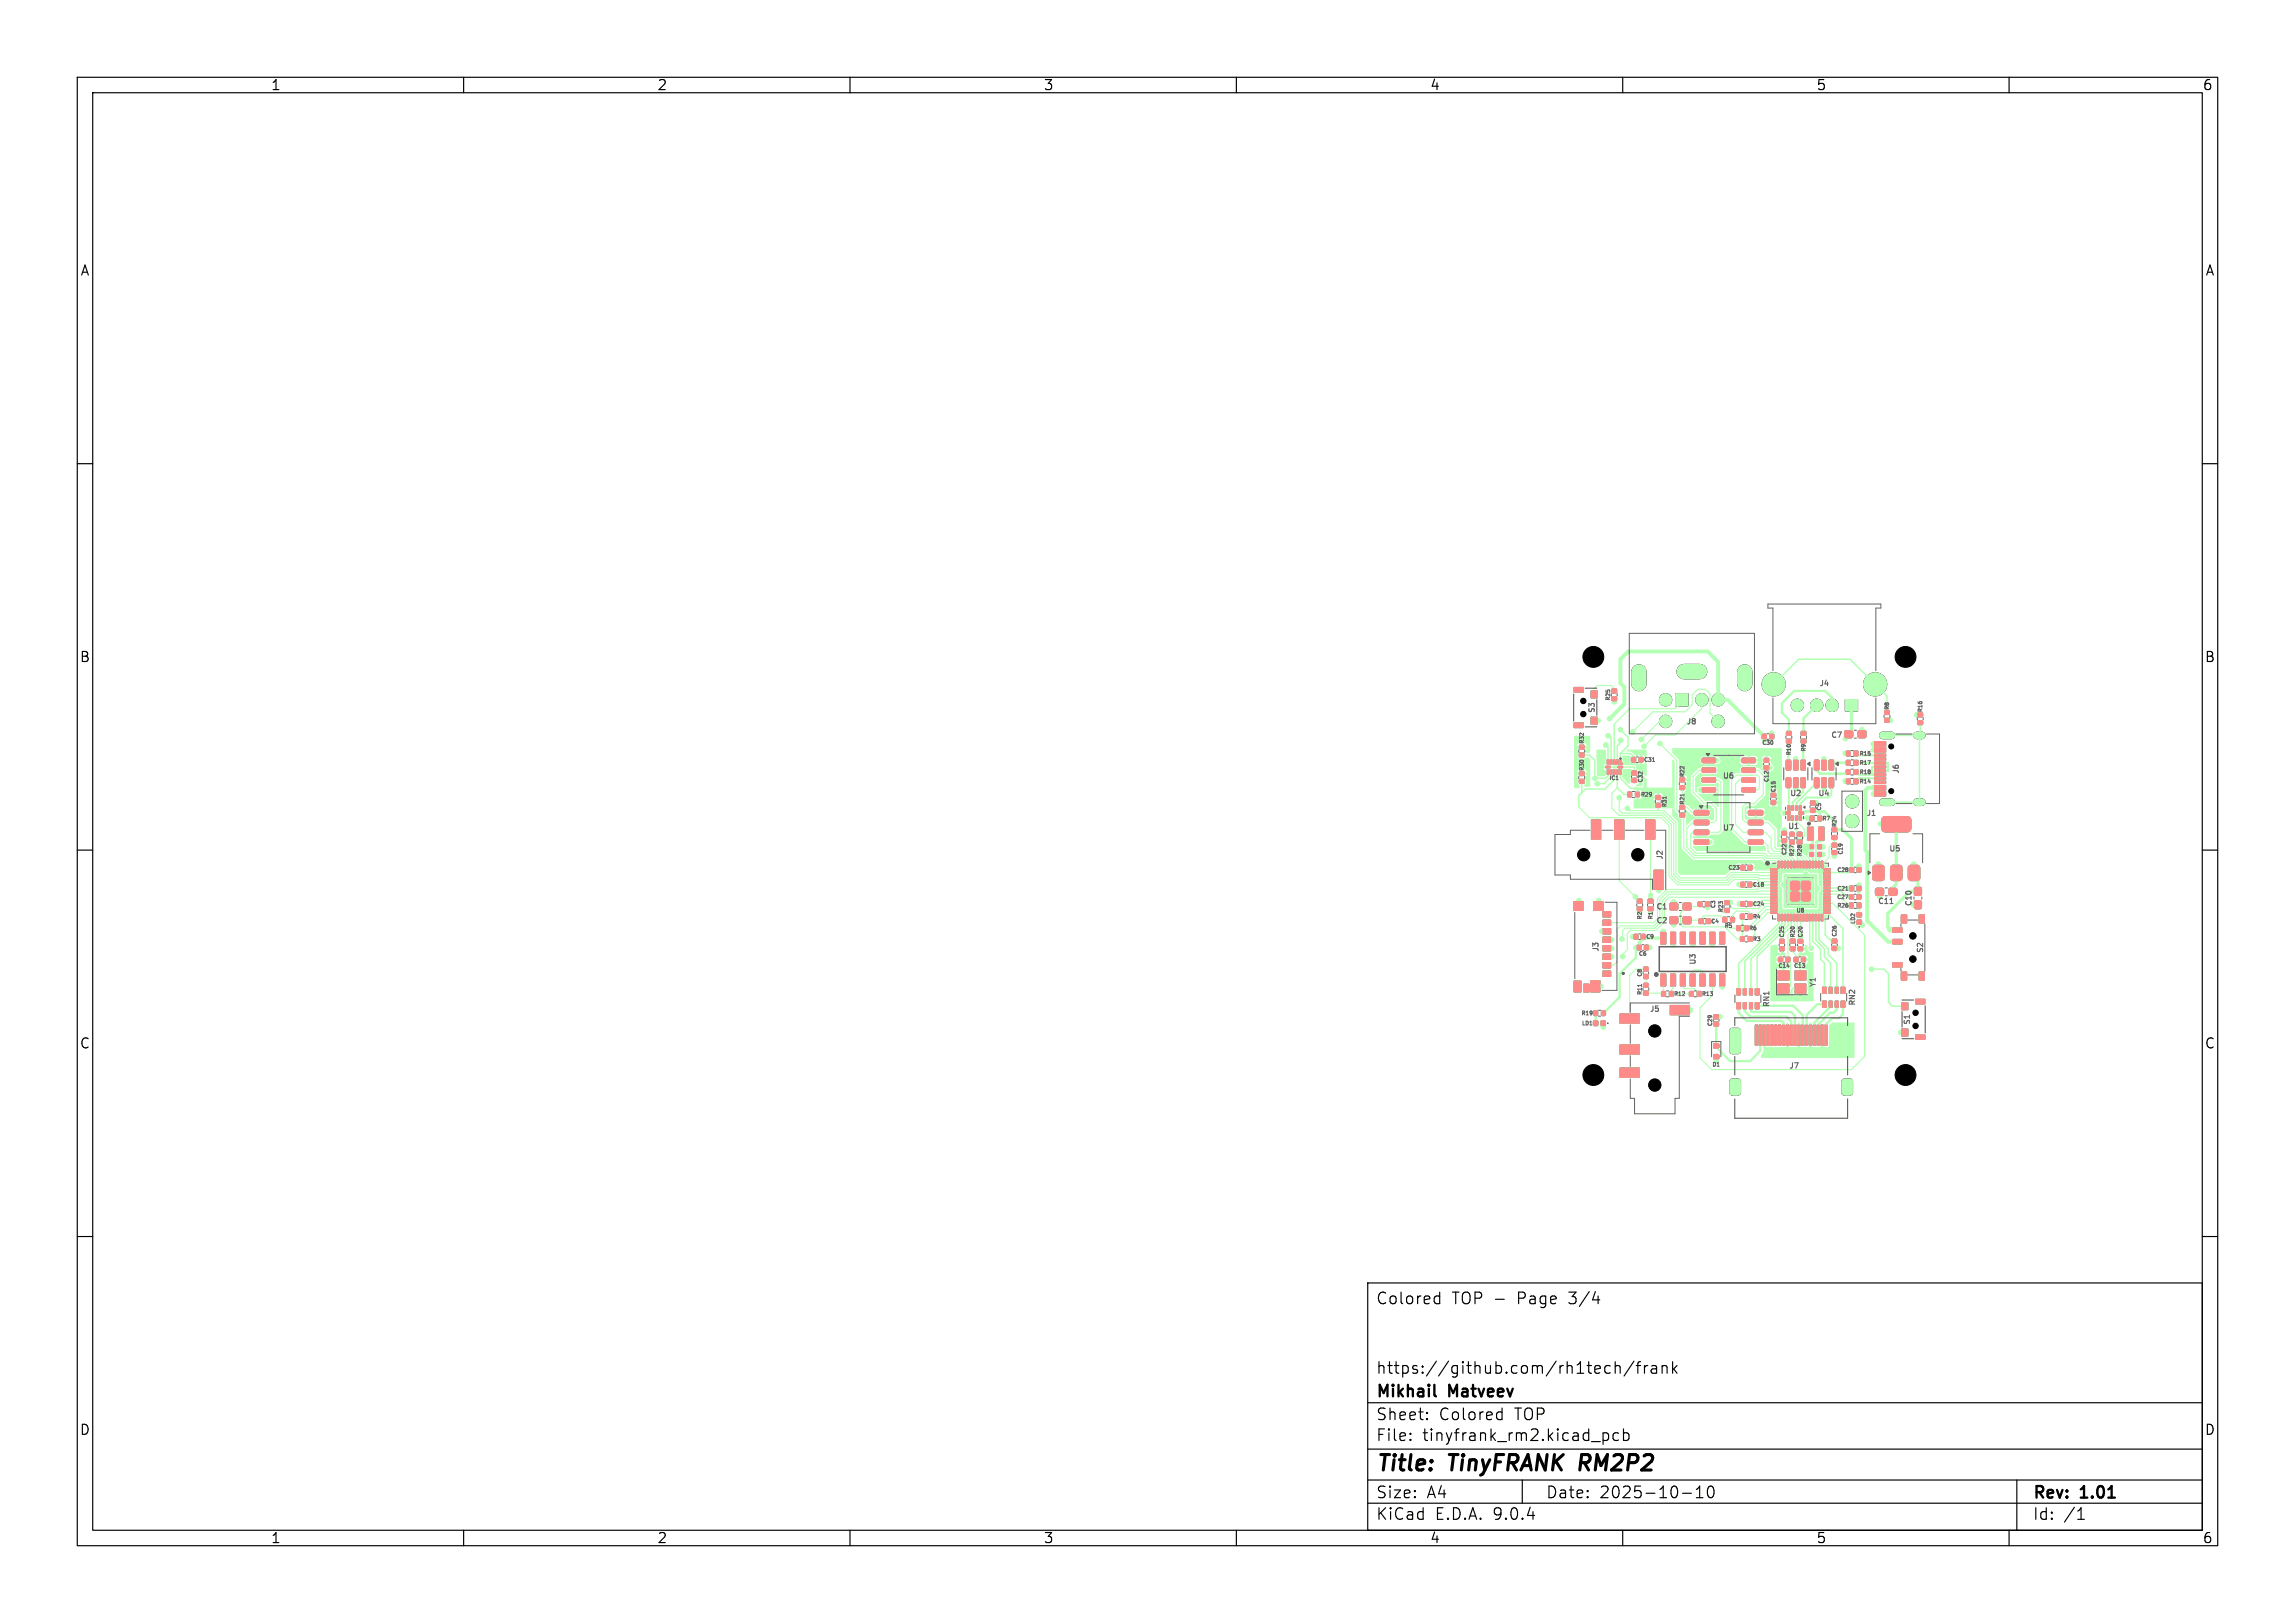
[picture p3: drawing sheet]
<svg xmlns="http://www.w3.org/2000/svg" width="297mm" height="210mm" viewBox="0 0 297 210" stroke-linecap="round" stroke-linejoin="round" font-family="sans-serif">
<defs><g id="words">
<g font-size="2.8">
<text x="178" y="190.9">Title:</text>
<text x="187.7" y="190.9">TinyFRANK RM2P2</text>
</g>
<g font-size="2.1">
<text x="178" y="169">Colored</text>
<text x="187.9" y="169">TOP -</text>
<text x="196.5" y="169">Page</text>
<text x="203.3" y="169">3/4</text>
<text x="178" y="178">https://github.com/rh1tech/frank</text>
<text x="178" y="184">Sheet:</text>
<text x="178" y="181.2">Mikhail</text>
<text x="186.2" y="184">Colored</text>
<text x="187.6" y="181.2">Matveev</text>
<text x="196.1" y="184">TOP</text>
<text x="178" y="186.7">File:</text>
<text x="184.1" y="186.7">tinyfrank_rm2.kicad_pcb</text>
<text x="178" y="196.9">KiCad</text>
<text x="178" y="194.1">Size:</text>
<text x="184.7" y="194.1">A4</text>
<text x="185.7" y="196.9">E.D.A.</text>
<text x="193.3" y="196.9">9.0.4</text>
<text x="200" y="194.1">Date:</text>
<text x="207" y="194.1">2025-10-10</text>
<text x="263" y="194.3">Rev:</text>
<text x="263" y="196.9">Id:</text>
<text x="267.1" y="196.9">/1</text>
<text x="269.4" y="194.3">1.01</text>
</g>
<g font-size="1.8">
<text x="35" y="11.9">1</text>
<text x="85" y="11.9">2</text>
<text x="135" y="11.9">3</text>
<text x="185" y="11.9">4</text>
<text x="235" y="11.9">5</text>
<text x="285" y="11.9">6</text>
<text x="10.3" y="35.9">A</text>
<text x="285.4" y="35.9">A</text>
<text x="10.3" y="85.9">B</text>
<text x="285.3" y="85.9">B</text>
<text x="10.3" y="135.9">C</text>
<text x="285.3" y="135.9">C</text>
<text x="10.3" y="185.9">D</text>
<text x="285.3" y="185.9">D</text>
<text x="35" y="199.9">1</text>
<text x="85" y="199.9">2</text>
<text x="135" y="199.9">3</text>
<text x="185" y="199.9">4</text>
<text x="235" y="199.9">5</text>
<text x="285" y="199.9">6</text>
</g>
<g font-size="1" fill="#626262">
<text x="235.4" y="89">J4</text>
<text x="206.6" y="92.4" transform="rotate(-90 206.6 92.4)">S3</text>
<text x="218.2" y="93.9">J8</text>
<text x="236.9" y="95.7">C7</text>
<text x="222.9" y="100.9">U6</text>
<text x="245.9" y="100.2" transform="rotate(-90 245.9 100.2)">J6</text>
<text x="222.9" y="107.7">U7</text>
<text x="231.3" y="107.5">U1</text>
<text x="231.6" y="103.2">U2</text>
<text x="235.2" y="103.2">U4</text>
<text x="241.5" y="105.8">J1</text>
<text x="215.4" y="111.3" transform="rotate(-90 215.4 111.3)">J2</text>
<text x="244.4" y="110.4">U5</text>
<text x="214.2" y="117.9">C1</text>
<text x="214.2" y="119.7">C2</text>
<text x="242.9" y="117.2">C11</text>
<text x="247.6" y="117.4" transform="rotate(-90 247.6 117.4)">C10</text>
<text x="207.1" y="123.2" transform="rotate(-90 207.1 123.2)">J3</text>
<text x="219.6" y="124.9" transform="rotate(-90 219.6 124.9)">U3</text>
<text x="249.1" y="123.4" transform="rotate(-90 249.1 123.4)">S2</text>
<text x="213.4" y="131.1">J5</text>
<text x="229.2" y="130.4" transform="rotate(-90 229.2 130.4)">RN1</text>
<text x="235.1" y="127.8" transform="rotate(-90 235.1 127.8)">Y1</text>
<text x="240.3" y="130.2" transform="rotate(-90 240.3 130.2)">RN2</text>
<text x="247.4" y="132.7" transform="rotate(-90 247.4 132.7)">S1</text>
<text x="231.5" y="138.5">J7</text>
</g>
<g font-size=".7" fill="#626262">
<text x="208.5" y="90.7" transform="rotate(-90 208.5 90.7)">R25</text>
<text x="244.6" y="91.9" transform="rotate(-90 244.6 91.9)">R8</text>
<text x="248.9" y="92.2" transform="rotate(-90 248.9 92.2)">R16</text>
<text x="205.1" y="99.8" transform="rotate(-90 205.1 99.8)">R30</text>
<text x="205.1" y="96.3" transform="rotate(-90 205.1 96.3)">R32</text>
<text x="208.2" y="101.1">IC1</text>
<text x="212.7" y="98.7">C31</text>
<text x="212.7" y="101.3" transform="rotate(-90 212.7 101.3)">C32</text>
<text x="218.1" y="100.6" transform="rotate(-90 218.1 100.6)">R22</text>
<text x="228" y="96.5">C30</text>
<text x="229" y="101.3" transform="rotate(-90 229 101.3)">C12</text>
<text x="231.9" y="97.9" transform="rotate(-90 231.9 97.9)">R10</text>
<text x="233.8" y="97.4" transform="rotate(-90 233.8 97.4)">R9</text>
<text x="240.6" y="100.3">R18</text>
<text x="240.6" y="97.9">R15</text>
<text x="240.6" y="99.1">R17</text>
<text x="240.6" y="101.5">R14</text>
<text x="212.3" y="103.2">R29</text>
<text x="215.8" y="104.5" transform="rotate(-90 215.8 104.5)">R31</text>
<text x="218.1" y="104.2" transform="rotate(-90 218.1 104.2)">R21</text>
<text x="229.9" y="102.6" transform="rotate(-90 229.9 102.6)">C15</text>
<text x="235.8" y="105" transform="rotate(-90 235.8 105)">C5</text>
<text x="235.8" y="106.3">R7</text>
<text x="237.8" y="107.1" transform="rotate(-90 237.8 107.1)">R24</text>
<text x="223.6" y="112.7">C23</text>
<text x="231.3" y="110.8" transform="rotate(-90 231.3 110.8)">C22</text>
<text x="232.3" y="110.9" transform="rotate(-90 232.3 110.9)">R27</text>
<text x="233.3" y="110.9" transform="rotate(-90 233.3 110.9)">R28</text>
<text x="237.6" y="113">C28</text>
<text x="238.6" y="110.7" transform="rotate(-90 238.6 110.7)">C19</text>
<text x="212.6" y="119.1" transform="rotate(-90 212.6 119.1)">R2</text>
<text x="214" y="119.1" transform="rotate(-90 214 119.1)">R1</text>
<text x="221.4" y="119.6">C4</text>
<text x="222.1" y="117.6" transform="rotate(-90 222.1 117.6)">C3</text>
<text x="223.1" y="118.1" transform="rotate(-90 223.1 118.1)">R23</text>
<text x="226.8" y="114.9">C18</text>
<text x="226.8" y="117.4">C24</text>
<text x="226.8" y="119">R4</text>
<text x="232.4" y="118.2">U8</text>
<text x="237.6" y="116.5">C27</text>
<text x="237.6" y="117.6">R26</text>
<text x="237.6" y="115.4">C21</text>
<text x="240.2" y="119.6" transform="rotate(-90 240.2 119.6)">LD2</text>
<text x="212" y="123.8">C6</text>
<text x="213" y="121.6">C9</text>
<text x="223.1" y="120.2">R5</text>
<text x="226.3" y="120.5">R6</text>
<text x="226.8" y="121.9">R3</text>
<text x="230.1" y="125.4">C14</text>
<text x="231" y="121.4" transform="rotate(-90 231 121.4)">C25</text>
<text x="232.1" y="125.4">C13</text>
<text x="232.4" y="121.4" transform="rotate(-90 232.4 121.4)">R20</text>
<text x="233.4" y="121.4" transform="rotate(-90 233.4 121.4)">C20</text>
<text x="237.8" y="121.3" transform="rotate(-90 237.8 121.3)">C26</text>
<text x="204.5" y="131.5">R19</text>
<text x="212.6" y="128.8" transform="rotate(-90 212.6 128.8)">R11</text>
<text x="212.6" y="126.5" transform="rotate(-90 212.6 126.5)">C8</text>
<text x="216.6" y="129">R12</text>
<text x="220.2" y="129">R13</text>
<text x="204.6" y="132.8">LD1</text>
<text x="221.7" y="132.9" transform="rotate(-90 221.7 132.9)">C29</text>
<text x="221.5" y="138.1">D1</text>
</g>
</g></defs>
<g fill="none" stroke="#000" stroke-width=".15">
<path d="M10 10h277v190h-277zM12 12h273v186h-273zM60 10v2M110 10v2M160 10v2M210 10v2M260 10v2M10 60h2M285 60h2M10 110h2M285 110h2M10 160h2"/>
<path d="M177 166h108v32h-108zM185.9 167.7l.4 .1M186.3 167.2v1.5M186.3 168.6l-.4 .1M206.1 168.2h.9M208 176.7l.4 .1M208.4 177.6l-.4 .1M209 176.8a.37 .37 0 0 1 .7 .1v.8M209 176.2v1.5M211.5 176.1l-1.3 2M211.7 176.7h.6M212.3 176.2l-.3 .1v.1v1.3"/>
<path d="M212.8 176.7v1M213.2 176.7a.38 .38 0 0 0-.4 .3M213.7 176.8l.2-.1 .4 .1 .1 .9M214.4 177.1h-.5a.29 .29 0 0 0-.2 .3 .29 .29 0 0 0 .2 .3l.5-.1M215.1 176.8a.37 .37 0 0 1 .6 .1v.8M215.1 176.7v1M216.5 176.2v1.5M216.6 177.1l.4 .6M217 176.7l-.5 .6M285 160h2M60 198v2M110 198v2"/>
<path d="M160 198v2M177 194.5h108M177 191.5h108M177 187.5h108M177 181.5h108M182.5 186.3h.1l-.1 .1M182.5 186.3v.1M182.5 185.5v.1M182.5 185.5h.1l-.1 .1M184.7 183.6v.1M184.7 183.6h-.1l.1 .1M184.7 182.8v.1"/>
<path d="M184.7 182.8h-.1l.1 .1M194 182.7l.4 .1M194.4 182.2v1.5M194.4 183.6l-.4 .1M197 191.5v3M207.5 185.4v1.5M207.5 185.5l.4-.1 .3 .3v.4l-.2 .2-.1 .1-.4-.1M209.5 185.5l-.5-.1-.3 .3v.4l.2 .2 .1 .1 .5-.1M210 198v2M210.1 185.5l.4-.1 .3 .3v.4l-.1 .2-.2 .1-.4-.1M210.1 184.9v1.5M217.7 193.2h1.2"/>
<path d="M219.5 193.8h.9M219.5 192.7l.5-.4v1.5M221.2 192.4a.36 .36 0 0 1 .5 .2 .77 .77 0 0 1-.4 1.2 1 1 0 0 1-.1-1.4zM260 198v2M261 191.5v6.5M268.9 196.6h.8M269 195.5l.3-.4v1.5"/>
</g>
<path d="M185.6 180.5l.2 .2" fill="none" stroke="#000" stroke-width=".3"/>
<g fill="#000" stroke="#000" stroke-width=".13">
<path d="M204.4 99.9h.6v.4h-.6zM204.4 96.4h.6v.5h-.6zM204.4 97.5h.6v.4h-.6zM203.7 93.6h1.2v.6h-1.2zM203.7 89h1.2v.6h-1.2zM205.9 92.8h.8v.9h-.8zM205.9 89.4h.8v.9h-.8zM207.8 99.2h.6v.2h-.6zM208 98.3h.2v.6h-.2zM208 99.6h.2v.6h-.2zM208.4 98.3h.2v.6h-.2zM208.4 99.6h.2v.6h-.2z"/>
<path d="M208.6 90.2h.6v.5h-.6zM208.6 89.2h.6v.4h-.6zM208.8 98.3h.2v.6h-.2zM208.8 99.6h.2v.6h-.2zM209.2 98.3h.2v.6h-.2zM209.2 99.6h.2v.6h-.2zM209.4 99.2h.6v.2h-.6zM209.6 98.3h.2v.6h-.2zM209.6 99.6h.2v.6h-.2zM209.8 98.8h.2v.1h-.2zM211.2 98h.4v.6h-.4zM211.2 99.8h.6v.5h-.6z"/>
<path d="M212.1 98h.5v.6h-.5zM216.8 89.8h1.6v1.6h-1.6zM220.3 98.1h1.6l.1 .1v.4l-.1 .1h-1.5l-.1-.2zM220.3 99.4h1.6l.1 .1v.4l-.1 .1h-1.5l-.1-.2zM225.5 99.4h1.6l.1 .1v.4l-.2 .1h-1.5l-.1-.2zM225.5 98.1h1.6l.1 .1v.4l-.2 .1h-1.5l-.1-.2zM228.1 95h.5v.6h-.5zM228.3 98.1h.6v.5h-.6zM228.3 99.1h.6v.5h-.6zM229 95h.5v.6h-.5zM231.2 95.7h.6v.4h-.6zM231.2 94.7h.6v.4h-.6z"/>
<path d="M231.2 98.4l.4-.1 .1 .1v1.1v.2h-.4l-.1-.1zM232.1 98.4l.4-.1 .2 .1v1.1l-.1 .2h-.4l-.1-.1zM233.1 95.7h.6v.4h-.6zM233.1 94.7h.6v.4h-.6zM233.1 98.4l.4-.1 .1 .1v1.1v.2h-.4l-.1-.1zM234.8 98.4l.4-.1 .2 .1v1.1l-.1 .2h-.4l-.1-.1zM235.8 98.4l.4-.1 .1 .1v1.1v.2h-.4l-.1-.1zM236.7 98.4l.4-.1 .2 .1v1.1l-.1 .2h-.4l-.1-.1zM238.8 94.6l.1-.1 .8 .1 .1 .2-.1 .6-.2 .1-.7-.1-.1-.2zM239 99.6h.4v.6h-.4zM239 97.2h.4v.6h-.4zM239 98.4h.4v.6h-.4z"/>
<path d="M240 99.6h.4v.6h-.4zM240 97.2h.4v.6h-.4zM240 98.4h.4v.6h-.4zM238.8 90.5h1.6v1.5h-1.6zM240.5 94.6l.2-.1 .7 .1 .1 .2-.1 .6-.1 .1-.8-.1-.1-.2zM242.6 99.6h1.4v.3h-1.4zM242.6 99.1h1.4v.3h-1.4zM242.6 98.6h1.4v.3h-1.4zM242.6 98.1h1.4v.3h-1.4zM242.6 97.6h1.4v.3h-1.4zM242.6 96.7h1.4v.6h-1.4zM242.6 96h1.4v.6h-1.4z"/>
<path d="M243.9 92h.6v.4h-.6zM243.9 93h.6v.4h-.6zM248.2 93.3h.6v.4h-.6zM248.2 92.3h.6v.4h-.6zM203.7 116.7h1.2v1.1h-1.2zM204.4 100.9h.6v.4h-.6zM206 106.1h1.1v2.5h-1.1zM206.3 116.7h1.2v1.1h-1.2zM207.4 119.1h1v.7h-1zM207.4 118h1v.7h-1zM209 106.1h1.1v2.5h-1.1zM210.7 102.5h.4v.6h-.4z"/>
<path d="M211.2 100.7h.6v.5h-.6zM211.7 102.5h.4v.6h-.4zM211.9 116.4h.6v.4h-.6zM211.9 117.4h.6v.5h-.6zM213 106.1h1.1v2.5h-1.1zM213.3 116.4h.6v.4h-.6zM213.3 117.4h.6v.4h-.6zM214.1 112.6h1.1v2.5h-1.1zM214.3 103h.6v.4h-.6zM214.3 104h.6v.4h-.6zM216.1 116.9l.2-.1 .8 .1v.2v.6l-.2 .1-.8-.1v-.2zM216.1 118.7l.2-.1 .8 .1v.1v.7h-.2h-.8v-.2z"/>
<path d="M217.9 116.9l.1-.1 .8 .1 .1 .2-.1 .6-.2 .1-.7-.1-.1-.2zM217.9 118.7l.1-.1 .8 .1 .1 .1-.1 .7h-.2h-.7l-.1-.2zM217.4 104.2h.6v.5h-.6zM217.4 105.2h.6v.5h-.6zM217.4 100.7h.6v.4h-.6zM217.4 101.7h.6v.4h-.6zM219.3 104.9h1.8v.1v.4l-.1 .1-1.7-.1-.1-.1zM219.3 106.2l1.8-.1v.2v.3l-.1 .1h-1.7l-.1-.1zM219.3 107.4h1.8v.1v.4l-.1 .1h-1.7l-.1-.2zM219.3 108.7h1.8v.1v.4l-.1 .1h-1.7l-.1-.2zM219.8 116.7h.5v.6h-.5zM219.9 118.9h.5v.6h-.5z"/>
<path d="M220.3 100.7l1.6-.1 .1 .2v.3l-.1 .1h-1.5l-.1-.1zM220.3 101.9h1.6l.1 .2v.3l-.1 .1h-1.5l-.1-.1zM220.7 116.7h.5v.6h-.5zM220.8 118.9h.5v.6h-.5zM223 118.7h.4v.6h-.4zM223.2 116.6h.6v.4h-.6zM223.2 117.6h.6v.4h-.6zM224 118.7h.4v.6h-.4zM224.8 119.8h.4v.6h-.4zM225.3 118.3h.4v.6h-.4zM225.5 101.9h1.6l.1 .2v.3l-.2 .1h-1.5l-.1-.1zM225.5 100.7l1.6-.1 .1 .2v.3l-.2 .1h-1.5l-.1-.1z"/>
<path d="M225.8 119.8h.4v.6h-.4zM225.3 114.2h.5v.5h-.5zM225.3 116.7h.5v.5h-.5zM225.3 112h.5v.5h-.5zM226.3 118.3h.4v.6h-.4zM226.3 108.7h1.8v.1v.4l-.1 .1h-1.7v-.2zM226.3 107.4h1.8v.1v.4l-.1 .1h-1.7v-.2zM226.3 106.2l1.8-.1v.2v.3l-.1 .1h-1.7v-.1zM226.3 104.9h1.8v.1v.4l-.1 .1-1.7-.1v-.1zM226.2 114.2h.5v.5h-.5zM226.2 116.7h.5v.5h-.5zM226.2 112h.5v.5h-.5z"/>
<path d="M229.1 112.4h.9v.2h-.8zM229.1 112.8h.9v.2h-.8zM229.1 113.2h.9v.2h-.8zM229.1 113.6h.9v.2h-.8zM229.1 114h.9v.2h-.8zM229.1 114.4h.9v.2h-.8zM229.1 114.8h.9v.2h-.8zM229.1 115.2h.9v.2h-.8zM229.1 115.6h.9v.2h-.8zM229.1 116h.9v.2h-.8zM229.1 116.4h.9v.2h-.8zM229.1 116.8h.9v.2h-.8z"/>
<path d="M229.1 117.2h.9v.2h-.8zM229.1 117.6h.9v.2h-.8zM229.1 118h.9v.2h-.8zM229.2 103.6h.6v.5h-.6zM229.2 102.6h.6v.5h-.6zM230.1 118.3l.2 .1v.8l-.2-.1zM230.1 111.4l.2 .1v.8h-.2zM230.5 118.3l.2 .1-.1 .8-.1-.1zM230.5 111.4l.2 .1-.1 .8h-.1zM230.6 108.5h.6v.5h-.6zM230.6 107.6h.6v.5h-.6zM230.9 118.3l.2 .1v.8l-.2-.1z"/>
<path d="M230.9 111.4l.2 .1v.8h-.2zM231.1 105h.6v.4h-.6zM231.3 118.3l.2 .1-.1 .8-.1-.1zM231.3 111.4l.2 .1-.1 .8h-.1zM231.3 104.3h.3v.6h-.3zM231.3 105.6h.3v.5h-.3zM231.3 113.6h3.4v3.4h-3.4zM231.2 100.7l.4-.1 .1 .1v1.1v.1h-.4l-.1-.1zM231.7 118.3l.2 .1v.8l-.2-.1zM231.7 111.4l.2 .1v.8h-.2zM231.9 104.3h.2v.6h-.2zM231.9 105.6h.2v.5h-.2z"/>
<path d="M231.6 107.7h.6v.5h-.6zM231.6 108.7h.6v.5h-.6zM232.1 118.3l.2 .1-.1 .8-.1-.1zM232.1 111.4l.2 .1-.1 .8h-.1zM232.4 104.3h.2v.6h-.2zM232.4 105.6h.2v.5h-.2zM232.5 118.3l.2 .1-.1 .8-.1-.1zM232.5 111.4l.2 .1-.1 .8h-.1zM232.1 100.7l.4-.1 .2 .1v1.1l-.1 .1h-.4l-.1-.1zM232.8 105h.6v.4h-.6zM232.8 104.3h.3v.6h-.3zM232.8 105.6h.3v.5h-.3z"/>
<path d="M232.9 118.3l.2 .1-.1 .8-.1-.1zM232.9 111.4l.2 .1-.1 .8h-.1zM232.6 107.7h.6v.5h-.6zM232.6 108.7h.6v.5h-.6zM233.3 118.3l.2 .1-.1 .8-.1-.1zM233.3 111.4l.2 .1-.1 .8h-.1zM233.1 100.7l.4-.1 .1 .1v1.1v.1h-.4l-.1-.1zM233.7 118.3l.2 .1-.1 .8-.1-.1zM233.7 111.4l.2 .1-.1 .8h-.1zM233.9 107h.7v1.7h-.7zM234.1 118.3l.2 .1-.1 .8-.1-.1zM234.1 111.4l.2 .1-.1 .8h-.1z"/>
<path d="M234.2 110.3h.5v.5h-.5zM234.2 109.3h.5v.5h-.5zM234.5 118.3l.2 .1-.1 .8-.1-.1zM234.5 111.4l.2 .1-.1 .8h-.1zM234.3 105.6h.4v.6h-.4zM234.3 103.7h.6v.4h-.6zM234.3 104.6h.6v.5h-.6zM234.9 118.3l.2 .1-.1 .8-.1-.1zM234.9 111.4l.2 .1-.1 .8h-.1zM234.8 100.7l.4-.1 .2 .1v1.1l-.1 .1h-.4l-.1-.1zM235.3 110.3h.4v.5h-.4zM235.3 109.3h.4v.5h-.4z"/>
<path d="M235.3 118.3l.2 .1-.1 .8-.1-.1zM235.3 111.4l.2 .1-.1 .8h-.1zM235.3 107h.7v1.7h-.7zM235.7 118.3l.2 .1-.1 .8-.1-.1zM235.7 111.4l.2 .1-.1 .8h-.1zM235.3 105.6h.4v.6h-.4zM236 118h.8l.1 .2h-.9zM236 117.6h.8l.1 .2h-.9zM236 117.2h.8l.1 .2h-.9zM236 116.8h.8l.1 .2h-.9zM236 116.4h.8l.1 .2h-.9zM236 116h.8l.1 .2h-.9z"/>
<path d="M236 115.6h.8l.1 .2h-.9zM236 115.2h.8l.1 .2h-.9zM236 114.8h.8l.1 .2h-.9zM236 114.4h.8l.1 .2h-.9zM236 114h.8l.1 .2h-.9zM236 113.6h.8l.1 .2h-.9zM236 113.2h.8l.1 .2h-.9zM236 112.8h.8l.1 .2h-.9zM236 112.5l.8-.1 .1 .2h-.9zM235.8 100.7l.4-.1 .1 .1v1.1v.1h-.4l-.1-.1zM236.7 100.7l.4-.1 .2 .1v1.1l-.1 .1h-.4l-.1-.1zM237.1 109.1h.6v.5h-.6z"/>
<path d="M237.1 110.1h.6v.5h-.6zM237.1 107.1h.6v.5h-.6zM237.1 108.1h.6v.5h-.6zM239 100.8h.4v.6h-.4zM239.4 115.8h.4v.5h-.4zM239.4 114.7h.5v.5h-.5zM239.4 112.3h.5v.5h-.5zM239.4 116.9h.4v.5h-.4zM240 100.8h.4v.6h-.4zM240.3 115.8h.5v.5h-.5zM240.3 114.7h.5v.5h-.5zM240.3 112.3h.5v.5h-.5z"/>
<path d="M240.3 119.1h.6v.5h-.6zM240.3 118.1h.6v.5h-.6zM240.4 116.9h.4v.5h-.4zM242.4 112.1l.3-.1h.9l.2 .1v1.5l-.1 .3-1 .1-.3-.2-.1-.2zM242.8 115l.1-.1 .8 .1 .1 .2-.1 .6-.2 .1-.7-.1-.1-.2zM243.6 105.8l.4-.1h3l.3 .3-.1 1.4-.2 .2-.2 .1-3-.1-.2-.2-.1-.2v-1.2zM242.6 102.4h1.4v.6h-1.4zM242.6 101.6h1.4v.6h-1.4zM242.6 101.1h1.4v.3h-1.4zM242.6 100.6h1.4v.3h-1.4zM242.6 100.1h1.4v.3h-1.4zM244.7 112.1l.3-.1h.9l.2 .1v1.5l-.1 .3-1 .1-.3-.2-.1-.2z"/>
<path d="M244.5 115l.2-.1 .7 .1 .1 .2-.1 .6-.1 .1-.8-.1-.1-.2zM246.1 118.4h.6v1h-.6zM247 112.1l.3-.1h.9l.2 .1v1.5l-.1 .3-1 .1-.3-.2-.1-.2zM247.8 114.9l.2-.1 .6 .1 .1 .1-.1 .8-.2 .1-.6-.1-.1-.2zM247.8 116.6l.2-.1 .6 .1 .1 .2-.1 .7-.2 .1-.6-.1-.1-.1zM248.4 118.4h.6v1h-.6zM203.7 127h.9v1.4h-.9zM204.9 127.4h.8v1h-.8zM205.8 126.9h1.3v1.5h-1.3zM206.3 130.8h.4v.6h-.4zM206.2 132.1h.6v.6h-.6zM207.3 130.8h.4v.6h-.4z"/>
<path d="M207.4 125.7h1v.7h-1zM207.4 124.6h1v.7h-1zM207.4 123.5h1v.7h-1zM207.4 122.4h1v.7h-1zM207.4 121.3h1v.7h-1zM207.4 120.2h1v.7h-1zM207.2 132.1h.5v.6h-.5zM211.5 120.9h.4v.6h-.4zM209.6 135.2h2.6v1.2h-2.6zM209.6 138.2h2.6v1.2h-2.6zM209.6 131.2h2.6v1.2h-2.6zM211.9 122.3h.5v.6h-.5z"/>
<path d="M212.7 128.3h.6v.4h-.6zM212.7 127.3h.6v.4h-.6zM212.7 126.1h.6v.5h-.6zM212.7 125.2h.6v.4h-.6zM212.4 120.9h.5v.6h-.5zM212.8 122.3h.5v.6h-.5zM215 128.3h.5v.6h-.5zM214.9 126h.7v1.6h-.7zM214.9 120.6h.7v1.6h-.7zM216.1 128.3h.4v.6h-.4zM216.2 126h.6v1.6h-.6zM216.2 120.6h.6v1.6h-.6z"/>
<path d="M217.5 126h.6v1.6h-.6zM217.5 120.6h.6v1.6h-.6zM216.1 130.1h2.6v1.2h-2.6zM218.7 128.3h.4v.6h-.4zM218.7 126h.7v1.6h-.7zM218.7 120.6h.7v1.6h-.7zM219.7 128.3h.4v.6h-.4zM220 126h.7v1.6h-.7zM220 120.6h.7v1.6h-.7zM221.8 135.1h.6v.5h-.6zM221.8 136.5h.6v.5h-.6zM221.3 126h.6v1.6h-.6z"/>
<path d="M221.3 120.6h.6v1.6h-.6zM221.8 132.3h.6v.5h-.6zM221.8 131.3h.6v.5h-.6zM222.5 126h.7v1.6h-.7zM222.5 120.6h.7v1.6h-.7zM224 133.1h1l.2 .2v2.7v.2l-.2 .1h-.9l-.2-.2-.1-2.7zM224 139.7l.9-.1 .3 .2v1.6l-.1 .2-.9 .1-.3-.1-.1-1.6zM224.7 127.9h.5v.8h-.5zM224.7 129.7h.5v.8h-.5zM225.3 121.2h.4v.6h-.4zM225.6 127.9h.4v.8h-.4zM225.6 129.7h.4v.8h-.4z"/>
<path d="M226.3 121.2h.4v.6h-.4zM226.4 127.9h.4v.8h-.4zM226.4 129.7h.4v.8h-.4zM227.1 132.6h.3v2.6h-.3zM227.1 127.9h.5v.8h-.5zM227.1 129.7h.5v.8h-.5zM227.6 132.6h.3v2.6h-.3zM228.1 132.6h.3v2.6h-.3zM228.7 132.6h.3v2.6h-.3zM229.2 132.6h.3v2.6h-.3zM229.6 132.6h.4v2.6h-.4zM230.1 127.3h1.4v1.2h-1.4z"/>
<path d="M230.1 125.6h1.4v1.2h-1.4zM230.1 132.6h.3v2.6h-.3zM230.6 132.6h.3v2.6h-.3zM230.2 123.9h.5v.5h-.5zM230.3 121.6h.6v.4h-.6zM230.3 122.5h.6v.5h-.6zM231.1 132.6h.3v2.6h-.3zM231.7 132.6h.2v2.6h-.2zM231.1 123.9h.5v.5h-.5zM232.2 132.6h.3v2.6h-.3zM232.2 123.9h.5v.5h-.5zM231.7 121.5h.6v.5h-.6z"/>
<path d="M231.7 122.5h.6v.5h-.6zM232.3 127.3h1.4v1.2h-1.4zM232.3 125.6h1.4v1.2h-1.4zM232.6 132.6h.4v2.6h-.4zM233.2 123.9h.4v.5h-.4zM233.1 132.6h.3v2.6h-.3zM232.7 121.6h.6v.4h-.6zM232.7 122.5h.6v.5h-.6zM233.6 132.6h.3v2.6h-.3zM234.1 132.6h.3v2.6h-.3zM234.6 132.6h.3v2.6h-.3zM235.2 132.6h.2v2.6h-.2z"/>
<path d="M235.7 132.6h.3v2.6h-.3zM235.8 127.7h.5v.8h-.5zM235.8 129.5h.5v.8h-.5zM236.1 132.6h.4v2.6h-.4zM236.7 127.7h.4v.8h-.4zM236.7 129.5h.4v.8h-.4zM237.5 127.7h.4v.8h-.4zM237.5 129.5h.4v.8h-.4zM237.1 121.5h.6v.5h-.6zM237.1 122.5h.6v.5h-.6zM238.2 127.7h.5v.8h-.5zM238.2 129.5h.5v.8h-.5z"/>
<path d="M238.4 139.8l.3-.2h.8l.2 .2 .1 1.6-.2 .2-.9 .1-.3-.1zM238.4 133.2l.2-.1 .8-.1 .2 .1 .1 .2 .1 2.7-.1 .2-.2 .1h-.9l-.2-.2zM245 124.6h1.1l.1 .5h-1.2zM245 121.6h1.1l.1 .5h-1.2zM245 120.1h1.1l.1 .5h-1.2zM246.1 129.8h.8v.9h-.8zM246.1 133.2h.8v.9h-.8zM246.1 125.8h.6v1h-.6zM247.9 129.3h1.2v.6h-1.2zM247.9 133.9h1.2v.6h-1.2zM248.4 125.8h.6v1h-.6z"/>
<circle cx="204.9" cy="92.4" r=".35"/>
<circle cx="204.9" cy="90.7" r=".35"/>
<circle cx="206.2" cy="85" r="1.35"/>
<circle cx="215.5" cy="93.3" r=".8"/>
<circle cx="215.5" cy="90.5" r=".8"/>
<circle cx="220.2" cy="90.5" r=".8"/>
<circle cx="222.3" cy="93.3" r=".8"/>
<circle cx="222.3" cy="90.5" r=".8"/>
<circle cx="229.5" cy="88.5" r="1.5"/>
<circle cx="232.6" cy="91.3" r=".8"/>
<circle cx="235.1" cy="91.3" r=".8"/>
<circle cx="237.1" cy="91.3" r=".8"/>
<circle cx="242.7" cy="88.5" r="1.5"/>
<circle cx="244.7" cy="96.6" r=".33"/>
<circle cx="246.6" cy="85" r="1.35"/>
<circle cx="204.9" cy="110.6" r=".8"/>
<circle cx="211.9" cy="110.6" r=".8"/>
<circle cx="239.7" cy="103.7" r=".85"/>
<circle cx="239.7" cy="106.2" r=".85"/>
<circle cx="244.7" cy="102.4" r=".33"/>
<circle cx="206.2" cy="139.1" r="1.35"/>
<circle cx="214.2" cy="133.4" r=".8"/>
<circle cx="246.6" cy="139.1" r="1.35"/>
<circle cx="247.6" cy="121.1" r=".43"/>
<circle cx="247.6" cy="124.1" r=".43"/>
<circle cx="247.9" cy="131.1" r=".35"/>
<circle cx="247.9" cy="132.8" r=".35"/>
<circle cx="214.2" cy="140.4" r=".8"/>
</g>
<path d="M243.7 95.2h1.1M248.1 95.2h.6M243.7 103.8h1.1M248.1 103.8h.6" fill="none" stroke="#000" stroke-width="1"/>
<path d="M212.1 87v1.5M217.9 86.9h2M225.8 87v1.5" fill="none" stroke="#000" stroke-width="2"/>
<g fill="#b3ffb3" stroke="#b3ffb3" stroke-width=".13">
<path d="M209.6 98.3h.2v.6h-.2z"/>
<path d="M209.2 98.3h.2v.6h-.2z"/>
<path d="M208.8 98.3h.2v.6h-.2z"/>
<path d="M208.4 98.3h.2v.6h-.2z"/>
<path d="M208 98.3h.2v.6h-.2z"/>
<path d="M207.8 99.2h.6v.2h-.6z"/>
<path d="M208 99.6h.2v.6h-.2z"/>
<path d="M208.4 99.6h.2v.6h-.2z"/>
<path d="M208.8 99.6h.2v.6h-.2z"/>
<path d="M209.2 99.6h.2v.6h-.2z"/>
<path d="M209.6 99.6h.2v.6h-.2z"/>
<path d="M209.4 99.2h.6v.2h-.6z"/>
<path d="M209.8 98.8h.2v.1h-.2z"/>
<path d="M232.6 107.7h.6v.5h-.6z"/>
<path d="M232.6 108.7h.6v.5h-.6z"/>
<path d="M229.1 112.4h.9v.2h-.8z"/>
<path d="M229.1 112.8h.9v.2h-.8z"/>
<path d="M229.1 113.2h.9v.2h-.8z"/>
<path d="M229.1 113.6h.9v.2h-.8z"/>
<path d="M229.1 114h.9v.2h-.8z"/>
<path d="M229.1 114.4h.9v.2h-.8z"/>
<path d="M229.1 114.8h.9v.2h-.8z"/>
<path d="M229.1 115.2h.9v.2h-.8z"/>
<path d="M229.1 115.6h.9v.2h-.8z"/>
<path d="M229.1 116h.9v.2h-.8z"/>
<path d="M229.1 116.4h.9v.2h-.8z"/>
<path d="M229.1 116.8h.9v.2h-.8z"/>
<path d="M229.1 117.2h.9v.2h-.8z"/>
<path d="M229.1 117.6h.9v.2h-.8z"/>
<path d="M229.1 118h.9v.2h-.8z"/>
<path d="M230.1 118.3l.2 .1v.8l-.2-.1z"/>
<path d="M230.5 118.3l.2 .1-.1 .8-.1-.1z"/>
<path d="M230.9 118.3l.2 .1v.8l-.2-.1z"/>
<path d="M231.3 118.3l.2 .1-.1 .8-.1-.1z"/>
<path d="M231.7 118.3l.2 .1v.8l-.2-.1z"/>
<path d="M232.1 118.3l.2 .1-.1 .8-.1-.1z"/>
<path d="M232.5 118.3l.2 .1-.1 .8-.1-.1z"/>
<path d="M232.9 118.3l.2 .1-.1 .8-.1-.1z"/>
<path d="M233.3 118.3l.2 .1-.1 .8-.1-.1z"/>
<path d="M233.7 118.3l.2 .1-.1 .8-.1-.1z"/>
<path d="M234.1 118.3l.2 .1-.1 .8-.1-.1z"/>
<path d="M234.5 118.3l.2 .1-.1 .8-.1-.1z"/>
<path d="M234.9 118.3l.2 .1-.1 .8-.1-.1z"/>
<path d="M235.3 118.3l.2 .1-.1 .8-.1-.1z"/>
<path d="M235.7 118.3l.2 .1-.1 .8-.1-.1z"/>
<path d="M236 118h.8l.1 .2h-.9z"/>
<path d="M236 117.6h.8l.1 .2h-.9z"/>
<path d="M236 117.2h.8l.1 .2h-.9z"/>
<path d="M236 116.8h.8l.1 .2h-.9z"/>
<path d="M236 116.4h.8l.1 .2h-.9z"/>
<path d="M236 116h.8l.1 .2h-.9z"/>
<path d="M236 115.6h.8l.1 .2h-.9z"/>
<path d="M236 115.2h.8l.1 .2h-.9z"/>
<path d="M236 114.8h.8l.1 .2h-.9z"/>
<path d="M236 114.4h.8l.1 .2h-.9z"/>
<path d="M236 114h.8l.1 .2h-.9z"/>
<path d="M236 113.6h.8l.1 .2h-.9z"/>
<path d="M236 113.2h.8l.1 .2h-.9z"/>
<path d="M236 112.8h.8l.1 .2h-.9z"/>
<path d="M236 112.5l.8-.1 .1 .2h-.9z"/>
<path d="M235.7 111.4l.2 .1-.1 .8h-.1z"/>
<path d="M235.3 111.4l.2 .1-.1 .8h-.1z"/>
<path d="M234.9 111.4l.2 .1-.1 .8h-.1z"/>
<path d="M234.5 111.4l.2 .1-.1 .8h-.1z"/>
<path d="M234.1 111.4l.2 .1-.1 .8h-.1z"/>
<path d="M233.7 111.4l.2 .1-.1 .8h-.1z"/>
<path d="M233.3 111.4l.2 .1-.1 .8h-.1z"/>
<path d="M232.9 111.4l.2 .1-.1 .8h-.1z"/>
<path d="M232.5 111.4l.2 .1-.1 .8h-.1z"/>
<path d="M232.1 111.4l.2 .1-.1 .8h-.1z"/>
<path d="M231.7 111.4l.2 .1v.8h-.2z"/>
<path d="M231.3 111.4l.2 .1-.1 .8h-.1z"/>
<path d="M230.9 111.4l.2 .1v.8h-.2z"/>
<path d="M230.5 111.4l.2 .1-.1 .8h-.1z"/>
<path d="M230.1 111.4l.2 .1v.8h-.2z"/>
<path d="M231.3 113.6h3.4v3.4h-3.4z"/>
<path d="M233.9 107h.7v1.7h-.7z"/>
<path d="M235.3 107h.7v1.7h-.7z"/>
<path d="M208.6 90.2h.6v.5h-.6z"/>
<path d="M208.6 89.2h.6v.4h-.6z"/>
<path d="M206.3 116.7h1.2v1.1h-1.2z"/>
<path d="M203.7 116.7h1.2v1.1h-1.2z"/>
<path d="M205.8 126.9h1.3v1.5h-1.3z"/>
<path d="M204.9 127.4h.8v1h-.8z"/>
<path d="M203.7 127h.9v1.4h-.9z"/>
<path d="M207.4 125.7h1v.7h-1z"/>
<path d="M207.4 124.6h1v.7h-1z"/>
<path d="M207.4 123.5h1v.7h-1z"/>
<path d="M207.4 122.4h1v.7h-1z"/>
<path d="M207.4 121.3h1v.7h-1z"/>
<path d="M207.4 120.2h1v.7h-1z"/>
<path d="M207.4 119.1h1v.7h-1z"/>
<path d="M207.4 118h1v.7h-1z"/>
<path d="M214.9 126h.7v1.6h-.7z"/>
<path d="M216.2 126h.6v1.6h-.6z"/>
<path d="M217.5 126h.6v1.6h-.6z"/>
<path d="M218.7 126h.7v1.6h-.7z"/>
<path d="M220 126h.7v1.6h-.7z"/>
<path d="M221.3 126h.6v1.6h-.6z"/>
<path d="M222.5 126h.7v1.6h-.7z"/>
<path d="M222.5 120.6h.7v1.6h-.7z"/>
<path d="M221.3 120.6h.6v1.6h-.6z"/>
<path d="M220 120.6h.7v1.6h-.7z"/>
<path d="M218.7 120.6h.7v1.6h-.7z"/>
<path d="M217.5 120.6h.6v1.6h-.6z"/>
<path d="M216.2 120.6h.6v1.6h-.6z"/>
<path d="M214.9 120.6h.7v1.6h-.7z"/>
<path d="M228.3 98.1h.6v.5h-.6z"/>
<path d="M228.3 99.1h.6v.5h-.6z"/>
<path d="M239.4 115.8h.4v.5h-.4z"/>
<path d="M240.3 115.8h.5v.5h-.5z"/>
<path d="M242.6 102.4h1.4v.6h-1.4z"/>
<path d="M242.6 101.6h1.4v.6h-1.4z"/>
<path d="M242.6 101.1h1.4v.3h-1.4z"/>
<path d="M242.6 100.6h1.4v.3h-1.4z"/>
<path d="M242.6 100.1h1.4v.3h-1.4z"/>
<path d="M242.6 99.6h1.4v.3h-1.4z"/>
<path d="M242.6 99.1h1.4v.3h-1.4z"/>
<path d="M242.6 98.6h1.4v.3h-1.4z"/>
<path d="M242.6 98.1h1.4v.3h-1.4z"/>
<path d="M242.6 97.6h1.4v.3h-1.4z"/>
<path d="M242.6 96.7h1.4v.6h-1.4z"/>
<path d="M242.6 96h1.4v.6h-1.4z"/>
<path d="M237.1 121.5h.6v.5h-.6z"/>
<path d="M237.1 122.5h.6v.5h-.6z"/>
<path d="M211.9 116.4h.6v.4h-.6z"/>
<path d="M211.9 117.4h.6v.5h-.6z"/>
<path d="M207.2 132.1h.5v.6h-.5z"/>
<path d="M206.2 132.1h.6v.6h-.6z"/>
<path d="M239 99.6h.4v.6h-.4z"/>
<path d="M240 99.6h.4v.6h-.4z"/>
<path d="M239 97.2h.4v.6h-.4z"/>
<path d="M240 97.2h.4v.6h-.4z"/>
<path d="M226.2 114.2h.5v.5h-.5z"/>
<path d="M225.3 114.2h.5v.5h-.5z"/>
<path d="M248.2 93.3h.6v.4h-.6z"/>
<path d="M248.2 92.3h.6v.4h-.6z"/>
<path d="M230.3 121.6h.6v.4h-.6z"/>
<path d="M230.3 122.5h.6v.5h-.6z"/>
<path d="M220.3 98.1h1.6l.1 .1v.4l-.1 .1h-1.5l-.1-.2z"/>
<path d="M220.3 99.4h1.6l.1 .1v.4l-.1 .1h-1.5l-.1-.2z"/>
<path d="M220.3 100.7l1.6-.1 .1 .2v.3l-.1 .1h-1.5l-.1-.1z"/>
<path d="M220.3 101.9h1.6l.1 .2v.3l-.1 .1h-1.5l-.1-.1z"/>
<path d="M225.5 101.9h1.6l.1 .2v.3l-.2 .1h-1.5l-.1-.1z"/>
<path d="M225.5 100.7l1.6-.1 .1 .2v.3l-.2 .1h-1.5l-.1-.1z"/>
<path d="M225.5 99.4h1.6l.1 .1v.4l-.2 .1h-1.5l-.1-.2z"/>
<path d="M225.5 98.1h1.6l.1 .1v.4l-.2 .1h-1.5l-.1-.2z"/>
<path d="M240.4 116.9h.4v.5h-.4z"/>
<path d="M239.4 116.9h.4v.5h-.4z"/>
<path d="M232.8 104.3h.3v.6h-.3z"/>
<path d="M232.4 104.3h.2v.6h-.2z"/>
<path d="M231.9 104.3h.2v.6h-.2z"/>
<path d="M231.3 104.3h.3v.6h-.3z"/>
<path d="M231.1 105h.6v.4h-.6z"/>
<path d="M231.3 105.6h.3v.5h-.3z"/>
<path d="M231.9 105.6h.2v.5h-.2z"/>
<path d="M232.4 105.6h.2v.5h-.2z"/>
<path d="M232.8 105.6h.3v.5h-.3z"/>
<path d="M232.8 105h.6v.4h-.6z"/>
<path d="M211.2 98h.4v.6h-.4z"/>
<path d="M212.1 98h.5v.6h-.5z"/>
<path d="M238.8 90.5h1.6v1.5h-1.6z"/>
<path d="M242.4 112.1l.3-.1h.9l.2 .1v1.5l-.1 .3-1 .1-.3-.2-.1-.2z"/>
<path d="M244.7 112.1l.3-.1h.9l.2 .1v1.5l-.1 .3-1 .1-.3-.2-.1-.2z"/>
<path d="M243.6 105.8l.4-.1h3l.3 .3-.1 1.4-.2 .2-.2 .1-3-.1-.2-.2-.1-.2v-1.2z"/>
<path d="M247 112.1l.3-.1h.9l.2 .1v1.5l-.1 .3-1 .1-.3-.2-.1-.2z"/>
<path d="M224.8 119.8h.4v.6h-.4z"/>
<path d="M225.8 119.8h.4v.6h-.4z"/>
<path d="M243.9 92h.6v.4h-.6z"/>
<path d="M243.9 93h.6v.4h-.6z"/>
<path d="M221.8 135.1h.6v.5h-.6z"/>
<path d="M221.8 136.5h.6v.5h-.6z"/>
<path d="M211.2 99.8h.6v.5h-.6z"/>
<path d="M211.2 100.7h.6v.5h-.6z"/>
<path d="M229.2 103.6h.6v.5h-.6z"/>
<path d="M229.2 102.6h.6v.5h-.6z"/>
<path d="M209 106.1h1.1v2.5h-1.1z"/>
<path d="M206 106.1h1.1v2.5h-1.1z"/>
<path d="M214.1 112.6h1.1v2.5h-1.1z"/>
<path d="M213 106.1h1.1v2.5h-1.1z"/>
<path d="M236.7 98.4l.4-.1 .2 .1v1.1l-.1 .2h-.4l-.1-.1z"/>
<path d="M235.8 98.4l.4-.1 .1 .1v1.1v.2h-.4l-.1-.1z"/>
<path d="M234.8 98.4l.4-.1 .2 .1v1.1l-.1 .2h-.4l-.1-.1z"/>
<path d="M234.8 100.7l.4-.1 .2 .1v1.1l-.1 .1h-.4l-.1-.1z"/>
<path d="M235.8 100.7l.4-.1 .1 .1v1.1v.1h-.4l-.1-.1z"/>
<path d="M236.7 100.7l.4-.1 .2 .1v1.1l-.1 .1h-.4l-.1-.1z"/>
<path d="M219.9 118.9h.5v.6h-.5z"/>
<path d="M220.8 118.9h.5v.6h-.5z"/>
<path d="M247.9 129.3h1.2v.6h-1.2z"/>
<path d="M247.9 133.9h1.2v.6h-1.2z"/>
<path d="M246.1 129.8h.8v.9h-.8z"/>
<path d="M246.1 133.2h.8v.9h-.8z"/>
<path d="M240.3 119.1h.6v.5h-.6z"/>
<path d="M240.3 118.1h.6v.5h-.6z"/>
<path d="M217.4 104.2h.6v.5h-.6z"/>
<path d="M217.4 105.2h.6v.5h-.6z"/>
<path d="M233.1 98.4l.4-.1 .1 .1v1.1v.2h-.4l-.1-.1z"/>
<path d="M232.1 98.4l.4-.1 .2 .1v1.1l-.1 .2h-.4l-.1-.1z"/>
<path d="M231.2 98.4l.4-.1 .1 .1v1.1v.2h-.4l-.1-.1z"/>
<path d="M231.2 100.7l.4-.1 .1 .1v1.1v.1h-.4l-.1-.1z"/>
<path d="M232.1 100.7l.4-.1 .2 .1v1.1l-.1 .1h-.4l-.1-.1z"/>
<path d="M233.1 100.7l.4-.1 .1 .1v1.1v.1h-.4l-.1-.1z"/>
<path d="M231.2 95.7h.6v.4h-.6z"/>
<path d="M231.2 94.7h.6v.4h-.6z"/>
<path d="M211.7 102.5h.4v.6h-.4z"/>
<path d="M210.7 102.5h.4v.6h-.4z"/>
<path d="M232.2 123.9h.5v.5h-.5z"/>
<path d="M233.2 123.9h.4v.5h-.4z"/>
<path d="M219.7 128.3h.4v.6h-.4z"/>
<path d="M218.7 128.3h.4v.6h-.4z"/>
<path d="M212.4 120.9h.5v.6h-.5z"/>
<path d="M211.5 120.9h.4v.6h-.4z"/>
<path d="M237.1 109.1h.6v.5h-.6z"/>
<path d="M237.1 110.1h.6v.5h-.6z"/>
<path d="M239.4 114.7h.5v.5h-.5z"/>
<path d="M240.3 114.7h.5v.5h-.5z"/>
<path d="M212.8 122.3h.5v.6h-.5z"/>
<path d="M211.9 122.3h.5v.6h-.5z"/>
<path d="M247.8 114.9l.2-.1 .6 .1 .1 .1-.1 .8-.2 .1-.6-.1-.1-.2z"/>
<path d="M247.8 116.6l.2-.1 .6 .1 .1 .2-.1 .7-.2 .1-.6-.1-.1-.1z"/>
<path d="M226.2 116.7h.5v.5h-.5z"/>
<path d="M225.3 116.7h.5v.5h-.5z"/>
<path d="M214.3 103h.6v.4h-.6z"/>
<path d="M214.3 104h.6v.4h-.6z"/>
<path d="M244.5 115l.2-.1 .7 .1 .1 .2-.1 .6-.1 .1-.8-.1-.1-.2z"/>
<path d="M242.8 115l.1-.1 .8 .1 .1 .2-.1 .6-.2 .1-.7-.1-.1-.2z"/>
<path d="M234.2 110.3h.5v.5h-.5z"/>
<path d="M235.3 110.3h.4v.5h-.4z"/>
<path d="M216.1 128.3h.4v.6h-.4z"/>
<path d="M215 128.3h.5v.6h-.5z"/>
<path d="M212.7 128.3h.6v.4h-.6z"/>
<path d="M212.7 127.3h.6v.4h-.6z"/>
<path d="M228.1 95h.5v.6h-.5z"/>
<path d="M229 95h.5v.6h-.5z"/>
<path d="M203.7 93.6h1.2v.6h-1.2z"/>
<path d="M203.7 89h1.2v.6h-1.2z"/>
<path d="M205.9 92.8h.8v.9h-.8z"/>
<path d="M205.9 89.4h.8v.9h-.8z"/>
<path d="M234.2 109.3h.5v.5h-.5z"/>
<path d="M235.3 109.3h.4v.5h-.4z"/>
<path d="M204.4 99.9h.6v.4h-.6z"/>
<path d="M204.4 100.9h.6v.4h-.6z"/>
<path d="M216.1 116.9l.2-.1 .8 .1v.2v.6l-.2 .1-.8-.1v-.2z"/>
<path d="M217.9 116.9l.1-.1 .8 .1 .1 .2-.1 .6-.2 .1-.7-.1-.1-.2z"/>
<path d="M236.1 132.6h.4v2.6h-.4z"/>
<path d="M235.7 132.6h.3v2.6h-.3z"/>
<path d="M235.2 132.6h.2v2.6h-.2z"/>
<path d="M234.6 132.6h.3v2.6h-.3z"/>
<path d="M234.1 132.6h.3v2.6h-.3z"/>
<path d="M233.6 132.6h.3v2.6h-.3z"/>
<path d="M233.1 132.6h.3v2.6h-.3z"/>
<path d="M232.6 132.6h.4v2.6h-.4z"/>
<path d="M232.2 132.6h.3v2.6h-.3z"/>
<path d="M231.7 132.6h.2v2.6h-.2z"/>
<path d="M231.1 132.6h.3v2.6h-.3z"/>
<path d="M230.6 132.6h.3v2.6h-.3z"/>
<path d="M230.1 132.6h.3v2.6h-.3z"/>
<path d="M229.6 132.6h.4v2.6h-.4z"/>
<path d="M229.2 132.6h.3v2.6h-.3z"/>
<path d="M228.7 132.6h.3v2.6h-.3z"/>
<path d="M228.1 132.6h.3v2.6h-.3z"/>
<path d="M227.6 132.6h.3v2.6h-.3z"/>
<path d="M227.1 132.6h.3v2.6h-.3z"/>
<path d="M224 133.1h1l.2 .2v2.7v.2l-.2 .1h-.9l-.2-.2-.1-2.7z"/>
<path d="M224 139.7l.9-.1 .3 .2v1.6l-.1 .2-.9 .1-.3-.1-.1-1.6z"/>
<path d="M238.4 139.8l.3-.2h.8l.2 .2 .1 1.6-.2 .2-.9 .1-.3-.1z"/>
<path d="M238.4 133.2l.2-.1 .8-.1 .2 .1 .1 .2 .1 2.7-.1 .2-.2 .1h-.9l-.2-.2z"/>
<path d="M231.7 121.5h.6v.5h-.6z"/>
<path d="M231.7 122.5h.6v.5h-.6z"/>
<path d="M231.6 107.7h.6v.5h-.6z"/>
<path d="M231.6 108.7h.6v.5h-.6z"/>
<path d="M239 98.4h.4v.6h-.4z"/>
<path d="M240 98.4h.4v.6h-.4z"/>
<path d="M225.3 121.2h.4v.6h-.4z"/>
<path d="M226.3 121.2h.4v.6h-.4z"/>
<path d="M235.3 105.6h.4v.6h-.4z"/>
<path d="M234.3 105.6h.4v.6h-.4z"/>
<path d="M245 124.6h1.1l.1 .5h-1.2z"/>
<path d="M245 121.6h1.1l.1 .5h-1.2z"/>
<path d="M245 120.1h1.1l.1 .5h-1.2z"/>
<path d="M248.4 118.4h.6v1h-.6z"/>
<path d="M246.1 118.4h.6v1h-.6z"/>
<path d="M248.4 125.8h.6v1h-.6z"/>
<path d="M246.1 125.8h.6v1h-.6z"/>
<path d="M226.2 112h.5v.5h-.5z"/>
<path d="M225.3 112h.5v.5h-.5z"/>
<path d="M225.3 118.3h.4v.6h-.4z"/>
<path d="M226.3 118.3h.4v.6h-.4z"/>
<path d="M206.3 130.8h.4v.6h-.4z"/>
<path d="M207.3 130.8h.4v.6h-.4z"/>
<path d="M219.3 104.9h1.8v.1v.4l-.1 .1-1.7-.1-.1-.1z"/>
<path d="M219.3 106.2l1.8-.1v.2v.3l-.1 .1h-1.7l-.1-.1z"/>
<path d="M219.3 107.4h1.8v.1v.4l-.1 .1h-1.7l-.1-.2z"/>
<path d="M219.3 108.7h1.8v.1v.4l-.1 .1h-1.7l-.1-.2z"/>
<path d="M226.3 108.7h1.8v.1v.4l-.1 .1h-1.7v-.2z"/>
<path d="M226.3 107.4h1.8v.1v.4l-.1 .1h-1.7v-.2z"/>
<path d="M226.3 106.2l1.8-.1v.2v.3l-.1 .1h-1.7v-.1z"/>
<path d="M226.3 104.9h1.8v.1v.4l-.1 .1-1.7-.1v-.1z"/>
<path d="M212.7 126.1h.6v.5h-.6z"/>
<path d="M212.7 125.2h.6v.4h-.6z"/>
<path d="M221.8 132.3h.6v.5h-.6z"/>
<path d="M221.8 131.3h.6v.5h-.6z"/>
<path d="M233.1 95.7h.6v.4h-.6z"/>
<path d="M233.1 94.7h.6v.4h-.6z"/>
<path d="M227.1 127.9h.5v.8h-.5z"/>
<path d="M226.4 127.9h.4v.8h-.4z"/>
<path d="M225.6 127.9h.4v.8h-.4z"/>
<path d="M224.7 127.9h.5v.8h-.5z"/>
<path d="M224.7 129.7h.5v.8h-.5z"/>
<path d="M225.6 129.7h.4v.8h-.4z"/>
<path d="M226.4 129.7h.4v.8h-.4z"/>
<path d="M227.1 129.7h.5v.8h-.5z"/>
<path d="M204.4 96.4h.6v.5h-.6z"/>
<path d="M204.4 97.5h.6v.4h-.6z"/>
<path d="M232.7 121.6h.6v.4h-.6z"/>
<path d="M232.7 122.5h.6v.5h-.6z"/>
<path d="M217.4 100.7h.6v.4h-.6z"/>
<path d="M217.4 101.7h.6v.4h-.6z"/>
<path d="M219.8 116.7h.5v.6h-.5z"/>
<path d="M220.7 116.7h.5v.6h-.5z"/>
<path d="M237.1 107.1h.6v.5h-.6z"/>
<path d="M237.1 108.1h.6v.5h-.6z"/>
<path d="M216.8 89.8h1.6v1.6h-1.6z"/>
<path d="M231.1 123.9h.5v.5h-.5z"/>
<path d="M230.2 123.9h.5v.5h-.5z"/>
<path d="M239.4 112.3h.5v.5h-.5z"/>
<path d="M240.3 112.3h.5v.5h-.5z"/>
<path d="M230.6 108.5h.6v.5h-.6z"/>
<path d="M230.6 107.6h.6v.5h-.6z"/>
<path d="M238.8 94.6l.1-.1 .8 .1 .1 .2-.1 .6-.2 .1-.7-.1-.1-.2z"/>
<path d="M240.5 94.6l.2-.1 .7 .1 .1 .2-.1 .6-.1 .1-.8-.1-.1-.2z"/>
<path d="M239 100.8h.4v.6h-.4z"/>
<path d="M240 100.8h.4v.6h-.4z"/>
<path d="M234.3 103.7h.6v.4h-.6z"/>
<path d="M234.3 104.6h.6v.5h-.6z"/>
<path d="M213.3 116.4h.6v.4h-.6z"/>
<path d="M213.3 117.4h.6v.4h-.6z"/>
<path d="M223 118.7h.4v.6h-.4z"/>
<path d="M224 118.7h.4v.6h-.4z"/>
<path d="M238.2 127.7h.5v.8h-.5z"/>
<path d="M237.5 127.7h.4v.8h-.4z"/>
<path d="M236.7 127.7h.4v.8h-.4z"/>
<path d="M235.8 127.7h.5v.8h-.5z"/>
<path d="M235.8 129.5h.5v.8h-.5z"/>
<path d="M236.7 129.5h.4v.8h-.4z"/>
<path d="M237.5 129.5h.4v.8h-.4z"/>
<path d="M238.2 129.5h.5v.8h-.5z"/>
<path d="M209.6 135.2h2.6v1.2h-2.6z"/>
<path d="M209.6 138.2h2.6v1.2h-2.6z"/>
<path d="M216.1 130.1h2.6v1.2h-2.6z"/>
<path d="M209.6 131.2h2.6v1.2h-2.6z"/>
<path d="M230.1 127.3h1.4v1.2h-1.4z"/>
<path d="M232.3 127.3h1.4v1.2h-1.4z"/>
<path d="M232.3 125.6h1.4v1.2h-1.4z"/>
<path d="M230.1 125.6h1.4v1.2h-1.4z"/>
<path d="M216.1 118.7l.2-.1 .8 .1v.1v.7h-.2h-.8v-.2z"/>
<path d="M217.9 118.7l.1-.1 .8 .1 .1 .1-.1 .7h-.2h-.7l-.1-.2z"/>
<path d="M223.2 116.6h.6v.4h-.6z"/>
<path d="M223.2 117.6h.6v.4h-.6z"/>
<circle cx="231.6" cy="113.9" r=".3"/>
<circle cx="231.6" cy="115.3" r=".3"/>
<circle cx="231.6" cy="116.7" r=".3"/>
<circle cx="233" cy="113.9" r=".3"/>
<circle cx="233" cy="115.3" r=".3"/>
<circle cx="233" cy="116.7" r=".3"/>
<circle cx="234.4" cy="113.9" r=".3"/>
<circle cx="234.4" cy="115.3" r=".3"/>
<circle cx="234.4" cy="116.7" r=".3"/>
<circle cx="237.1" cy="91.3" r=".8"/>
<circle cx="235.1" cy="91.3" r=".8"/>
<circle cx="232.6" cy="91.3" r=".8"/>
<circle cx="242.7" cy="88.5" r="1.5"/>
<circle cx="229.5" cy="88.5" r="1.5"/>
<circle cx="239.7" cy="103.7" r=".85"/>
<circle cx="239.7" cy="106.2" r=".85"/>
<circle cx="220.2" cy="90.5" r=".8"/>
<circle cx="215.5" cy="90.5" r=".8"/>
<circle cx="222.3" cy="90.5" r=".8"/>
<circle cx="215.5" cy="93.3" r=".8"/>
<circle cx="222.3" cy="93.3" r=".8"/>
<circle cx="210.6" cy="100.3" r=".3"/>
<circle cx="212.4" cy="95.7" r=".3"/>
<circle cx="212.6" cy="99.3" r=".3"/>
<circle cx="207.1" cy="98.5" r=".3"/>
<circle cx="207" cy="97.6" r=".3"/>
<circle cx="205.2" cy="98.8" r=".3"/>
<circle cx="212.2" cy="118" r=".3"/>
<circle cx="211.3" cy="121.2" r=".3"/>
<circle cx="225.1" cy="114.5" r=".3"/>
<circle cx="246" cy="133.6" r=".3"/>
<circle cx="225.1" cy="117" r=".3"/>
<circle cx="207.3" cy="120.5" r=".3"/>
<circle cx="235" cy="103.9" r=".3"/>
<circle cx="230.9" cy="107.4" r=".3"/>
<circle cx="236" cy="98.2" r=".3"/>
<circle cx="220.1" cy="102.2" r=".3"/>
<circle cx="222.9" cy="127.7" r=".3"/>
<circle cx="216.6" cy="122.3" r=".3"/>
<circle cx="234.3" cy="129.1" r=".3"/>
<circle cx="240.9" cy="94.4" r=".3"/>
<circle cx="204.3" cy="116.5" r=".3"/>
<circle cx="229" cy="99.3" r=".3"/>
<circle cx="243.2" cy="116" r=".3"/>
<circle cx="213.6" cy="118" r=".3"/>
<circle cx="230.9" cy="105.2" r=".3"/>
<circle cx="221.6" cy="122.3" r=".3"/>
<circle cx="242.4" cy="102.7" r=".3"/>
<circle cx="237.9" cy="122.7" r=".3"/>
<circle cx="238.8" cy="97.5" r=".3"/>
<circle cx="206.8" cy="93.3" r=".3"/>
<circle cx="225.1" cy="112.2" r=".3"/>
<circle cx="240.6" cy="112.1" r=".3"/>
<circle cx="235.9" cy="109.6" r=".3"/>
<circle cx="221.3" cy="109" r=".3"/>
<circle cx="237.4" cy="110.8" r=".3"/>
<circle cx="214.7" cy="115.2" r=".3"/>
<circle cx="241" cy="119.7" r=".3"/>
<circle cx="231.9" cy="129.2" r=".3"/>
<circle cx="219.1" cy="122.3" r=".3"/>
<circle cx="248.1" cy="92.5" r=".3"/>
<circle cx="207.5" cy="132.9" r=".3"/>
<circle cx="244.6" cy="93.2" r=".3"/>
<circle cx="213.5" cy="122.6" r=".3"/>
<circle cx="235.9" cy="110.6" r=".3"/>
<circle cx="242.4" cy="96.3" r=".3"/>
<circle cx="243.1" cy="111.8" r=".3"/>
<circle cx="206.9" cy="116.5" r=".3"/>
<circle cx="218.8" cy="130.7" r=".3"/>
<circle cx="222.6" cy="131.5" r=".3"/>
<circle cx="232.4" cy="98.2" r=".3"/>
<circle cx="207.2" cy="127.6" r=".3"/>
<circle cx="240.6" cy="114.5" r=".3"/>
<circle cx="221" cy="117.4" r=".3"/>
<circle cx="221.5" cy="119.2" r=".3"/>
<circle cx="229.3" cy="94.9" r=".3"/>
<circle cx="238.8" cy="101.1" r=".3"/>
<circle cx="232.4" cy="102.1" r=".3"/>
<circle cx="228.3" cy="95.7" r=".3"/>
<circle cx="209.7" cy="94.4" r=".3"/>
<circle cx="208.3" cy="93" r=".3"/>
<circle cx="247.7" cy="111.8" r=".3"/>
<circle cx="238.8" cy="95.6" r=".3"/>
<circle cx="222.1" cy="137.2" r=".3"/>
<circle cx="244.6" cy="120.3" r=".3"/>
<circle cx="236.1" cy="102.1" r=".3"/>
<circle cx="243.4" cy="106.6" r=".3"/>
<circle cx="230.3" cy="103.8" r=".3"/>
<circle cx="211.7" cy="122.6" r=".3"/>
<circle cx="215.3" cy="120.5" r=".3"/>
<circle cx="221.3" cy="112.6" r=".3"/>
<circle cx="208.6" cy="122.7" r=".3"/>
<circle cx="212.9" cy="102.2" r=".3"/>
<circle cx="233" cy="117.5" r=".3"/>
<circle cx="230.8" cy="114.5" r=".3"/>
<circle cx="233.7" cy="113.1" r=".3"/>
<circle cx="239.2" cy="115" r=".3"/>
<circle cx="233.7" cy="109.8" r=".3"/>
<circle cx="235.2" cy="115" r=".3"/>
<circle cx="213.6" cy="115.9" r=".3"/>
<circle cx="216.6" cy="116.7" r=".3"/>
<circle cx="211.7" cy="116.1" r=".3"/>
<circle cx="216.6" cy="119.7" r=".3"/>
<circle cx="242.5" cy="101.9" r=".3"/>
<circle cx="242.4" cy="97" r=".3"/>
<circle cx="206.7" cy="101.4" r=".3"/>
<circle cx="210.6" cy="104.6" r=".3"/>
<circle cx="209.5" cy="103.2" r=".3"/>
<circle cx="206.4" cy="100.7" r=".3"/>
<circle cx="211.3" cy="94.7" r=".3"/>
<circle cx="208.1" cy="95.2" r=".3"/>
<circle cx="209.7" cy="95.8" r=".3"/>
<circle cx="209.9" cy="121.5" r=".3"/>
<circle cx="208.6" cy="121.6" r=".3"/>
<circle cx="212.8" cy="96.6" r=".3"/>
<circle cx="207.8" cy="96.4" r=".3"/>
<circle cx="233.9" cy="105.8" r=".3"/>
<circle cx="208.6" cy="123.8" r=".3"/>
<circle cx="210" cy="123.8" r=".3"/>
<circle cx="208.9" cy="90.8" r=".3"/>
<circle cx="214.8" cy="96.2" r=".3"/>
<circle cx="223.9" cy="116.8" r=".3"/>
<circle cx="222.1" cy="98.4" r=".3"/>
<circle cx="234.4" cy="122.7" r=".3"/>
<circle cx="242.2" cy="125.4" r=".3"/>
</g>
<path d="M243.7 95.2h1.1M248.1 95.2h.6M243.7 103.8h1.1M248.1 103.8h.6" fill="none" stroke="#b3ffb3" stroke-width="1"/>
<path d="M212.1 87v1.5M217.9 86.9h2M225.8 87v1.5" fill="none" stroke="#b3ffb3" stroke-width="2"/>
<path d="M208.3 93l1.9-1.9v-2.2l-.5-.5v-3.1l1-1h10.3l1.3 1.4v4.9h1.3l4.7 4.7v.4M242.5 101.9h-.1M243.3 101.9h-1.6l-.3 .4v7.7l.2 .2v8.9l2.8 2.8h1.1" fill="none" stroke="#b3ffb3" stroke-width=".5"/>
<g fill="none" stroke="#b3ffb3" stroke-width=".15">
<path d="M208.9 89.4v-.3l-.4-.4h-1.8l-.4 .4v.8M212.4 95.7h.1M214.8 96.2l2.2 2.2v6.4l.9 .9v4l1.3 1.3M215.5 93.4h-.8l-2.3 2.3M217.6 90.9l-.8 .8h-5.9l-2 2M220.2 90.6v1.1l-3.4 3.4h-2.6l-1.4 1.5M221.1 99.7h-1.2l-.8 .8v2l1.4 1.4h.9l.7 .7v1.5l-.3 .3h-2.8l-.7 .8v2.5l1 1M222.3 93.4l-1-1.1v-2.5l-.6-.6h-1l-.7 .7v1.3l-.9 .9h-4.2l-2.6 2.6M226.3 99.7h1.2l.7 .6v2.5l-1.2 1.2h-1.1l-.4 .4v1.6l.4 .4h2.9l.9 1v2.3l.2 .2h.9l1.4 1.3v.7M204.3 104.4l1.4 1.4h9.3l1 1v6.6l1.1 1.1h6.6l.7-.7h3l.3 .3h1.9M207.9 119.4h6.1M209.3 101.9l-.7 .7v2l.9 .9h5.6l1.2 1.2v6.6l.9 .9h6.4l.7-.7h3.2l.2 .2h1.9"/>
<path d="M209.5 103.2v1.6l.4 .4h5.3l1.4 1.4v6.5l.7 .8h6.2l.7-.7h3.4l.1 .1h1.9M209.5 107.4v6.6l2.7 2.6M210.6 104.6l.3 .3h4.4l1.6 1.6v6.5l.6 .6h5.8l.7-.7h5.6M213.6 107.4v9.2M214 119.8h-4.3l-.4 .4v4.2l-.5 .5h-.9M217.7 101.9v2.6h.6l.7 .7h1.2M218.3 119.1h1.5l.3 .3M218.8 108.2h.1M218.9 110.7h.1M219.2 111h8.9l.4 .4h1.2l.5 .5M219.2 111h.1M219.3 110.7h8.9l.4 .4h1.7l.3 .2v.6"/>
<path d="M219.3 110.7h.1M220 117l-.3 .3h-1.4l-.8 .8v1.5l.3 .3h5.4l1.6 1.6h.7v-2.9M220.1 119.2v-.3l.4-.4h2.2l.5 .5v.3l.8 .8h1M221.1 100.9h1.3l.3 .3v6.2l-.3 .3h-3.3l-.3 .3v1.7l.7 .7h8.8l.4 .4h1.8l.5 .5v.6M223.9 116.8h-.4l.8 .8h3.3M223.9 116.8h.1M226.3 102.2h1.1l.3-.3v-1.3l-.3-.3h-2.7l-.6 .6v6.3l1.8 1.8h2.4l.5 .5v.7l.3 .3M226.3 100.9h-1.2l-.5 .5v5.3l1 1h2.8l.8 .8v1.3l.4 .4h1.1l1.1 1.1v.6M227.3 115.1h-11.6l-1.2 1.2v2.6M227.5 114.9h2.1M228.3 116.9h1.3M229.1 110.5h1.5l.8 .8v.6"/>
<path d="M229.1 110.5h.1M229.1 112.9h.1M229.6 115.7h-13.6l-.9 .9v2.5l-.9 1h-3.9l-.3 .3v1l-.1 .1M229.6 117.3h-1.2l-1.3 1.3h-.6v-.4l-.3-.3h-1.5l-.5 .5v.6M229.6 116.1h-13.6l-.6 .6v2.6l-1.1 1.1h-3.3l-.4 .4v2.1l-.6 .6v.3M229.6 115.3h-2.1l-.1 .1h-11.6l-1 1v2.6M229.6 118.1h-.8l-1.7 1.7v1.1l-.6 .6M229.6 117.7h-1l-2.4 2.4M230.9 108.9l.5 .5M231.4 109.7l1.2 1.2M231.9 109v.8l1.5 1.5v.6M232 105.8v1.2l.9 1"/>
<path d="M232.2 118.7v1.4l-.8 .8v3.3l.3 .3v3.1l-.3 .3h-.6M232.5 105.8v.5l1 1v.9l-.2 .3h-.9l-.5-.5M232.6 111.9v-.9l.4 .4v.5M232.6 118.7v1.6M232.9 109v1.3l.9 .9v.7M233.8 110.5v.3l.4 .4v.7M236.4 115.7h1.4l1.5 1.5h.3M236.4 116.9h.8l4.1 4.1v15.7l-1.7 1.7h-18.1l-1.5-1.5v-6.5l1.6-1.6v-2M237.4 108.4v1h-.4l-.3 .3v1.3l-.9 .9M240.6 117.2v1.2M213 125.4h-1.3l-.8 .8v5.6M213 126.4v1.1"/>
<path d="M213 128.5h2.2M215.2 126.8v1.8M216.5 126.8v1.1l-.2 .2v.5h2.6M217.8 126.8v.9l.2 .2h1.2l.7 .7M219.1 126.8v-1.1l.2-.2h.8l.2 .2v1.1M232 122.8v.4l.4 .4v1.3M232 120.9v.9M233 125.5v.7"/>
</g>
<g fill="none" stroke="#b3ffb3" stroke-width=".2">
<path d="M204.7 97.7h1l.7 .7v2.3h1.4l.3-.3v-.5M207.8 96.4l.3 .3v1.9M208.1 95.2l.4 .4v3M208.5 99.9v.6l-.9 .9h-.9M208.9 99.9v1l-1.2 1.2h-2.5l-.9 .9v1.4M208.9 93.7v4.9M209.3 99.9v2l.9 .9h.7M209.7 97.5v1M209.7 99.9v.8l1.3 1.3h.9M209.7 97.5h1.3l.4 .4v.4M209.7 94.4l1 1v1.1l-1 1M209.7 99.3h1.8v.7"/>
<path d="M209.7 95.8v.3l-.4 .4v2.1M229.5 88.6l3.3-3.3h6.6l4.8 4.8v2.1M244.2 95.2h4.2v8.6h-4.2M248.5 93.5v1.6M204.7 101.1v1.5M211.9 102h.1M211.9 102v.8M214.6 104.2v.7M227 114.5h2.6M229.6 116.5h-1.5l-.5 .5h-1.1M230.2 118.7v.8l-5.2 5.2v3.6M230.6 118.7v.9l-4.8 4.8v3.9"/>
<path d="M231 118.7v1l-4.4 4.4v4.2M231.4 118.7v1.1l-4 4v4.5M231.8 118.7v1.2l-1.2 1.2v.7M232.6 111.9v.6h.4v-.6M233 118.7v2.7M234.2 118.7v3.8l.2 .2M234.6 118.7v3.1l1 1v1.3l.5 .5v3.5M235 118.7v3l1.1 1.1v1l.8 .8v3.5M235.4 118.7v2.9l1.2 1.2v.7l1.1 1.1v3.5M235.8 118.7l.4 .4v1.9l.8 .8h.4M235.9 110.6l-.5 .5v.8M236.4 115.3h1.8l.8 .8h.6"/>
<path d="M236.4 114.9l3.2 .1M236.4 118.1l2.1 2.1v7.9M239.6 112.6l-.3 .3h-2.9M242.2 125.4h1.6l.6 .6v3.7l.5 .5h1.6"/>
</g>
<g fill="none" stroke="#b3ffb3" stroke-width=".3">
<path d="M226.3 98.4h2.3M231.4 96v3M233.3 96v3M235.1 91.3l-1.7 1.7v1.9M237.1 91.3v-1l-.9-.9h-4l-1.6 1.6v1.2l.9 .9v1.8M240.2 97.5l.2 .2h2.9M240.2 99.9l.3 .3h2.8M240.2 98.7l4.1 .1v.9h-1M243.3 99.2l-1 .1v.9M229.5 103.8v.8l-.6 .6h-1.7M229.5 104.3h.1M231.4 105.2l.1 .1v.5"/>
<path d="M233 105.8h1.4M243.3 100.7h-2.7l-.4 .4M206.5 131.1v1.3M211.7 122.6v1.3l-2.1 2.1v3l-2.1 2.1M222.1 132.8v2.7l1.8 1.8h2.6l1.3-1.3v-2.1M225 130.1v1l1.1 1h4.5l.2 .2v1.6M225.8 130.1v.7l.7 .7h4.7l.6 .7v1.7M226.6 130.1v.7l.1 .1h5.1l.5 .6v2.4M227.4 130.1h4.7l1.2 1.3v2.5M236.1 129.9h-.9l-1.4 1.4v2.6M236.9 129.9v.3l-2.1 2.1v1.6M237.7 129.9v.7l-.4 .4h-.5l-1.5 1.6v1.3"/>
<path d="M238.5 129.9v1.3l-.5 .5h-.9l-.8 .8v1.4"/>
</g>
<path d="M239.6 91.3v3.3l-.4 .4M211.5 100h.5M212.9 100.9v1.3M237.4 107.4h1.1l1.1 1.1v4.1M240.6 115v1.1M245.4 106.7v7.7l-.4 .4v.6M247.7 111.8v1.1M248.2 113.5v1.8h-1l-2.9 2.9v1.8l.3 .4h.9M215.2 121.4h-2.5l-.6 .6v.6" fill="none" stroke="#b3ffb3" stroke-width=".4"/>
<path d="M235.1 99v.7l.5 .4h3.4l.2-.2M239.2 98.7h-1.9l-.3 .3M233.1 105.2h.3l.2-.2h2.5l1.3 1.3v1.1M235.5 105v.9" fill="none" stroke="#b3ffb3" stroke-width=".35"/>
<path d="M231.5 101.3v3.3M233.3 101.3v1.2l-1.3 1.3v.8M235.1 101.3l-2.6 2.6v.7M237 101.3v1.5l-.4 .4h-2.8l-.8 .8v.6" fill="none" stroke="#b3ffb3" stroke-width=".25"/>
<g fill="#b3ffb3">
<path d="M210 99.5h1.1l.1 .1-.2 .2 .1 .6-.2 .4h1.2h.1l.3 .2v.7h-.7l-.1-.1a.55 .55 0 0 0 .4-.5h-1.2v.3h-.1l-.8-.8z"/>
<path d="M210.5 97h2.6v1h-.1l-.3-.3h-.2v1.2l.3-.1 .1-.2h.2v1.8h-.2l-.7-.7-.4-.1-.2-.6h-1.4l-.1-.3-.1-.2v-.7h.9a.21 .21 0 0 1 .1 .3v.5l.2 .2h.4a.24 .24 0 0 1 .4 .1h.2v-1.2l-.5 .2-.6-.6-.6-.1z"/>
<path d="M206.6 97h1.2v.1v1.7l-.3 .2v.2h1.2l.1-.1 .3-.1 .1 .1v.3l-.1 .1-.3-.1h-.1h-1.2v.1l.3 .2v.6l-.1 .1h-.9l-.1-.1z"/>
<path d="M203.7 95.3l2-.1 .1 .1v2h-.7v-.1l.2-.4h-1.2v.2a.3 .3 0 0 1 .1 .5v.4l.2 .3h.6l.2-.2h.3l.3 .2v3.5l-.1 .1h-.7v-.2l.2-.3v-.4a.3 .3 0 0 1 .1-.5v-.2h-1.2v.2a.3 .3 0 0 1 .1 .5v.4l.2 .3v.3l-.6 .1-.1-2.1h1.6a.43 .43 0 0 0-.4-.4v.4h-.3v-.4l-.4 .1-.1 .3h-.4v-3.4h1.6a.43 .43 0 0 0-.4-.4v.4h-.3v-.4l-.4 .1-.1 .3h-.4z"/>
<path d="M233.8 106.9h.9h.1l-.1 3.1v.1h-.6l-.1 .5-.4 .1-.4-.4v-.9l.2-.2h1v-.3l-.6-.1z"/>
<path d="M229.7 111.7l.2 .3v.3l.2 .2 .3-.1v.5h-.2l-.1-.2-.4-.1z"/>
<path d="M216.4 98.3l.3 .2v6.3l.5 .5v.3a.38 .38 0 0 0 .4 .4v3.8l1.5 1.4 8.8 .1 .5 .3 1.2 .1 .1 .1v.8h-2.6v-.2h-.5l-.3-.2v-.1h.8a.43 .43 0 0 0-.5-.4v.4h-.3v-.4h-.2a.27 .27 0 0 1-.4 .1h-.4a.54 .54 0 0 0-.6 .1 .54 .54 0 0 0 0 .7l-.9 .1-.5 .5h-5.8l-.3-.3v-6.5l-.8-.9v-.9h.3v-2.7h-.3z"/>
<path d="M216.4 96.8h14.2v8.1a.53 .53 0 0 0 0 .7v1.4l-.2 .3v.7l.1 .2-.2 .4 .6 .1v.1l.2 .1v.5l.3-.1v.4a.36 .36 0 0 1-.5-.1h-.9v-.6h.3l.1 .2 .3 .2v-.5l-.7 .1v-1.7l-1.1-1.1h-.5l-.4-.3h-1.6l-.4 .2-.2-.2v-.5h.2l.1 .2 .2 .2h1.8l.2-.2 .1-.2v-.1h-1.1v.5h-.2v-.5l-1.3 .1v-.4h2.6l-.1-.3-.2-.1h-.8v.4h-.2v-.4h-.8l-.2 .1-.1 .3h-.2v-.5l.2-.2h1.1l.3-.3h1.5l.2 .4h.5a.43 .43 0 0 0 .5-.4h-.5v.4h-.3v-.4h-1.9l.3-.4 2.4 .1v-.2a.27 .27 0 0 1-.1-.4v-.4a.54 .54 0 0 0-.5-.7 .54 .54 0 0 0-.5 .7l.1 .6-.2 .3h-1.2l.8-.7v-2.6l-.8-.9h-.4l-.2-.2h-1.7l-.2 .2v.6l-.7 .1-.7 .7 .1 6.6 1.8 1.8h.3l.4 .3h1.6l.3-.1 .2 .2v.5h-8.9l-.5-.5 .1-.2 .2 .1h1.7a.53 .53 0 0 0 .7-.6 .53 .53 0 0 0-.8-.4h-1.6h-.3v-.3l.1-.1 .2 .1h1.6l.4-.2h1.1l.4-.4 .1-6.5-.4-.4-.4-.1-.2-.2h-1.6l-.3 .3v.5l.2 .2h1.6l.3-.2 .2 .1v3.1l-.8-.7-1-.1-.9-.9 .1-.1 .2 .1h2l.2-.2v-.7l-.3-.1h-1.6a.55 .55 0 0 0-.6 .2 .55 .55 0 0 0 0 .6l-.1 .1-.2-.2v-1.8l.7-.6 .3 .2 1.7-.1 .1-.3v-.4l-.1-.2h-1.8l-.2 .2h-.3l-1 1 .1 2.3 1.4 1.4 1 .1 .5 .5v1.3l-.2 .2h-.2l-.4-.3h-1.7l-.4 .3-.7 .6v-.1v-1.5l-.2-.2 .1-.2h.1l.6 .6 .6 .3 1.7-.1 .2-.2 .1-.4-.1-.2-.3-.1h-1.6l-.3 .1-.7-.6h-.2l-.2-.2v-1.6l.2-.3v-.4l-.1-.2 .2-.5h-.5l-.2-.3h.7l-.1-.3-.3-.1v.4h-.3v-.4h-.3v-2l-.1-.1h2.9v.4l.3 .3h1.8l.3-.1 .1-.2h2.5l.2 .3 .2 .1h1.6l.2-.1 .2-.3h.5l.2 .3-.1 .3v.5l.2 .1h.5a.53 .53 0 0 0 .7-.3 .53 .53 0 0 0-.4-.7l.1-.3h-2.7v.5h-.4v-.5l-3.5 .1v-.4h6.6l-.1-.3-.3-.1h-.1v.4h-.3v-.4l-.3 .1-.1 .3h-.5l-.2-.3-.2-.1h-.6v.4h-.4v-.4h-.7l-.3 .4h-2.5l-.4-.3h-1.8l-.2 .1-.1 .2h-2.9l-.8-.8z"/>
<path d="M228.2 132.5l.2 .1v2.7l.2 .2h2.4l.1-.1 .1-.1v-2.9l.1-.1 .1 .1v2.9l.1 .1 1 .1 .2-.2v-2.9l.1-.1 .1 .1v2.9l.2 .2h.9l.2-.2v-2.9l.1-.1 .1 .1v2.9l.1 .1 1 .1 .2-.2v-2.5l.1-.1 .1 .1v2.5l.2 .2h.4l.2-.2v-2.6l.4-.4h2.9v4.6h-12.1v-.4l.3-.4z"/>
<path d="M229.1 122.5l.3-.2h.6v.3h.6l.1 .2v.5h.4l-.1 .4-.4-.1v1.2a.73 .73 0 0 1 .8-.1v.6h-.5v.8l-.1 .2-1 .1v.5l.2 .2-.1 1.4 .1 .2h1.6l.1-.1v-.5h.3v.5l.2 .2h.6v-.7h.3v.7h.7l.2-.1v-.6h-2.3l.3-.3h2v-.6l-.2-.2 .1-1.5-.1-.1h-.5l-.6-.6a.13 .13 0 0 1 .1-.2 .13 .13 0 0 1 .1 0l.4 .2v-.5h.2v.5a.43 .43 0 0 0 .5-.5h-.7v-.7h.2v.4h.5a.43 .43 0 0 0-.5-.4h-.3l-.4 .1a.23 .23 0 0 1 0-.4v-.4h.3v.4a.43 .43 0 0 0 .5-.4h-.8l.3-.3h.5l-.1-.2 .1-.1h.3a.66 .66 0 0 0 .8 .9v6.3l-.1 .1-5.5-.1v-3.9h.7v.5h.8v-.8h-.6l-.2 .3h-.7v-1.3h.7a.43 .43 0 0 0 .5 .5v-.5h-1.2v-.4l1.2 .1v-.4l-.3 .1-.2 .2h-.7v-1h.9a.43 .43 0 0 0 .4 .4v-.4h-1.3z"/>
<path d="M211.4 101.9h5.3v2.7h-1.7l.1-.6-.2-.2 .3-.5h-1.2v.2l.3 .3-.2 .2v.6h-2.7v-1.3l.7 .1a.42 .42 0 0 0 .4-.4h2.7a.43 .43 0 0 0-.5-.4v.4h-.3v-.4h-.1l-.2 .1-.1 .3h-1.9v.4h-.3v-.7h.7a.43 .43 0 0 0-.4-.5v.5h-.3v-.5h-.4z"/>
<path d="M230.4 112.4h1.9l.1-.1 .1-.4h.6l.1 .4 .1 .1h1.4l.2 .1h1l.2-.2v-.4h.2h.1v1.1h-.4a.33 .33 0 0 0-.1 .5v1.5l.1 .1 .4 .1v.2h-.4a.33 .33 0 0 0-.1 .5l-.1 2.3 .2 .2h.4l-.1 .4-.6-.1-.1-.4-.1-.2h-3.4l-.1 .2-.1 .5-.2-.1-.1-.4-.1-.1-1-.1a.27 .27 0 0 1-.3 0 .27 .27 0 0 1 0-.3l-.1-.7a.26 .26 0 0 0-.1-.4l-.5-.1v-.2h.5a.33 .33 0 0 0 .1-.5v-1.5h.2l.1 .3 .2 .2 .1 2.7 .2 .1h1.6l.1 .1a.5 .5 0 0 0 .9-.1l1.8-.1 .1-.2v-2a.52 .52 0 0 0 .3-.4 .52 .52 0 0 0-.3-.5l-.1-1.5-.2-.1h-1a.49 .49 0 0 0-.4-.3 .49 .49 0 0 0-.5 .3l-2.4 .1-.2 .2v.9l-.3 .3h-.2v-1.3l.1-.2h.2z"/>
<path d="M230 112.7h.1z"/>
<path d="M235.3 107h.8v1.8l-1 .4 .1 3.1-.3 .1-.1-.1v-1l.1-.1v-2.3l.4-.3z"/>
<path d="M234.2 110.3h.5v.7l-.1 .2 .1 1.2h-.3v-1.3l-.2-.3z"/>
<path d="M230.8 113.1h4.4v4.4h-4.4v-3.8h.3v3.2l.2 .2 3.3 .1 .3-.3v-3.2l-.2-.2-3.3-.1-.3 .3h-.3z"/>
</g>
<g fill="#ff8a8a" stroke="#ff8a8a" stroke-width=".13">
<path d="M209.6 98.3h.2v.6h-.2z"/>
<path d="M209.2 98.3h.2v.6h-.2z"/>
<path d="M208.8 98.3h.2v.6h-.2z"/>
<path d="M208.4 98.3h.2v.6h-.2z"/>
<path d="M208 98.3h.2v.6h-.2z"/>
<path d="M207.8 99.2h.6v.2h-.6z"/>
<path d="M208 99.6h.2v.6h-.2z"/>
<path d="M208.4 99.6h.2v.6h-.2z"/>
<path d="M208.8 99.6h.2v.6h-.2z"/>
<path d="M209.2 99.6h.2v.6h-.2z"/>
<path d="M209.6 99.6h.2v.6h-.2z"/>
<path d="M209.4 99.2h.6v.2h-.6z"/>
<path d="M209.8 98.8h.2v.1h-.2z"/>
<path d="M232.6 107.7h.6v.5h-.6z"/>
<path d="M232.6 108.7h.6v.5h-.6z"/>
<path d="M231.8 114.1l.1-.1 .9 .1 .1 .2-.1 .8-.2 .1-.8-.1-.1-.1z"/>
<path d="M231.8 115.5l.1-.1 .9 .1 .1 .2-.1 .8-.2 .1-.8-.1-.1-.1z"/>
<path d="M233.2 114.1l.1-.1 .9 .1 .1 .2-.1 .8-.1 .1-.9-.1-.1-.1z"/>
<path d="M233.2 115.5l.1-.1 .9 .1 .1 .2-.1 .8-.1 .1-.9-.1-.1-.1z"/>
<path d="M229.1 112.4h.9v.2h-.8z"/>
<path d="M229.1 112.8h.9v.2h-.8z"/>
<path d="M229.1 113.2h.9v.2h-.8z"/>
<path d="M229.1 113.6h.9v.2h-.8z"/>
<path d="M229.1 114h.9v.2h-.8z"/>
<path d="M229.1 114.4h.9v.2h-.8z"/>
<path d="M229.1 114.8h.9v.2h-.8z"/>
<path d="M229.1 115.2h.9v.2h-.8z"/>
<path d="M229.1 115.6h.9v.2h-.8z"/>
<path d="M229.1 116h.9v.2h-.8z"/>
<path d="M229.1 116.4h.9v.2h-.8z"/>
<path d="M229.1 116.8h.9v.2h-.8z"/>
<path d="M229.1 117.2h.9v.2h-.8z"/>
<path d="M229.1 117.6h.9v.2h-.8z"/>
<path d="M229.1 118h.9v.2h-.8z"/>
<path d="M230.1 118.3l.2 .1v.8l-.2-.1z"/>
<path d="M230.5 118.3l.2 .1-.1 .8-.1-.1z"/>
<path d="M230.9 118.3l.2 .1v.8l-.2-.1z"/>
<path d="M231.3 118.3l.2 .1-.1 .8-.1-.1z"/>
<path d="M231.7 118.3l.2 .1v.8l-.2-.1z"/>
<path d="M232.1 118.3l.2 .1-.1 .8-.1-.1z"/>
<path d="M232.5 118.3l.2 .1-.1 .8-.1-.1z"/>
<path d="M232.9 118.3l.2 .1-.1 .8-.1-.1z"/>
<path d="M233.3 118.3l.2 .1-.1 .8-.1-.1z"/>
<path d="M233.7 118.3l.2 .1-.1 .8-.1-.1z"/>
<path d="M234.1 118.3l.2 .1-.1 .8-.1-.1z"/>
<path d="M234.5 118.3l.2 .1-.1 .8-.1-.1z"/>
<path d="M234.9 118.3l.2 .1-.1 .8-.1-.1z"/>
<path d="M235.3 118.3l.2 .1-.1 .8-.1-.1z"/>
<path d="M235.7 118.3l.2 .1-.1 .8-.1-.1z"/>
<path d="M236 118h.8l.1 .2h-.9z"/>
<path d="M236 117.6h.8l.1 .2h-.9z"/>
<path d="M236 117.2h.8l.1 .2h-.9z"/>
<path d="M236 116.8h.8l.1 .2h-.9z"/>
<path d="M236 116.4h.8l.1 .2h-.9z"/>
<path d="M236 116h.8l.1 .2h-.9z"/>
<path d="M236 115.6h.8l.1 .2h-.9z"/>
<path d="M236 115.2h.8l.1 .2h-.9z"/>
<path d="M236 114.8h.8l.1 .2h-.9z"/>
<path d="M236 114.4h.8l.1 .2h-.9z"/>
<path d="M236 114h.8l.1 .2h-.9z"/>
<path d="M236 113.6h.8l.1 .2h-.9z"/>
<path d="M236 113.2h.8l.1 .2h-.9z"/>
<path d="M236 112.8h.8l.1 .2h-.9z"/>
<path d="M236 112.5l.8-.1 .1 .2h-.9z"/>
<path d="M235.7 111.4l.2 .1-.1 .8h-.1z"/>
<path d="M235.3 111.4l.2 .1-.1 .8h-.1z"/>
<path d="M234.9 111.4l.2 .1-.1 .8h-.1z"/>
<path d="M234.5 111.4l.2 .1-.1 .8h-.1z"/>
<path d="M234.1 111.4l.2 .1-.1 .8h-.1z"/>
<path d="M233.7 111.4l.2 .1-.1 .8h-.1z"/>
<path d="M233.3 111.4l.2 .1-.1 .8h-.1z"/>
<path d="M232.9 111.4l.2 .1-.1 .8h-.1z"/>
<path d="M232.5 111.4l.2 .1-.1 .8h-.1z"/>
<path d="M232.1 111.4l.2 .1-.1 .8h-.1z"/>
<path d="M231.7 111.4l.2 .1v.8h-.2z"/>
<path d="M231.3 111.4l.2 .1-.1 .8h-.1z"/>
<path d="M230.9 111.4l.2 .1v.8h-.2z"/>
<path d="M230.5 111.4l.2 .1-.1 .8h-.1z"/>
<path d="M230.1 111.4l.2 .1v.8h-.2z"/>
<path d="M233.9 107h.7v1.7h-.7z"/>
<path d="M235.3 107h.7v1.7h-.7z"/>
<path d="M208.6 90.2h.6v.5h-.6z"/>
<path d="M208.6 89.2h.6v.4h-.6z"/>
<path d="M206.3 116.7h1.2v1.1h-1.2z"/>
<path d="M203.7 116.7h1.2v1.1h-1.2z"/>
<path d="M205.8 126.9h1.3v1.5h-1.3z"/>
<path d="M204.9 127.4h.8v1h-.8z"/>
<path d="M203.7 127h.9v1.4h-.9z"/>
<path d="M207.4 125.7h1v.7h-1z"/>
<path d="M207.4 124.6h1v.7h-1z"/>
<path d="M207.4 123.5h1v.7h-1z"/>
<path d="M207.4 122.4h1v.7h-1z"/>
<path d="M207.4 121.3h1v.7h-1z"/>
<path d="M207.4 120.2h1v.7h-1z"/>
<path d="M207.4 119.1h1v.7h-1z"/>
<path d="M207.4 118h1v.7h-1z"/>
<path d="M214.9 126h.7v1.6h-.7z"/>
<path d="M216.2 126h.6v1.6h-.6z"/>
<path d="M217.5 126h.6v1.6h-.6z"/>
<path d="M218.7 126h.7v1.6h-.7z"/>
<path d="M220 126h.7v1.6h-.7z"/>
<path d="M221.3 126h.6v1.6h-.6z"/>
<path d="M222.5 126h.7v1.6h-.7z"/>
<path d="M222.5 120.6h.7v1.6h-.7z"/>
<path d="M221.3 120.6h.6v1.6h-.6z"/>
<path d="M220 120.6h.7v1.6h-.7z"/>
<path d="M218.7 120.6h.7v1.6h-.7z"/>
<path d="M217.5 120.6h.6v1.6h-.6z"/>
<path d="M216.2 120.6h.6v1.6h-.6z"/>
<path d="M214.9 120.6h.7v1.6h-.7z"/>
<path d="M228.3 98.1h.6v.5h-.6z"/>
<path d="M228.3 99.1h.6v.5h-.6z"/>
<path d="M239.4 115.8h.4v.5h-.4z"/>
<path d="M240.3 115.8h.5v.5h-.5z"/>
<path d="M242.6 102.4h1.4v.6h-1.4z"/>
<path d="M242.6 101.6h1.4v.6h-1.4z"/>
<path d="M242.6 101.1h1.4v.3h-1.4z"/>
<path d="M242.6 100.6h1.4v.3h-1.4z"/>
<path d="M242.6 100.1h1.4v.3h-1.4z"/>
<path d="M242.6 99.6h1.4v.3h-1.4z"/>
<path d="M242.6 99.1h1.4v.3h-1.4z"/>
<path d="M242.6 98.6h1.4v.3h-1.4z"/>
<path d="M242.6 98.1h1.4v.3h-1.4z"/>
<path d="M242.6 97.6h1.4v.3h-1.4z"/>
<path d="M242.6 96.7h1.4v.6h-1.4z"/>
<path d="M242.6 96h1.4v.6h-1.4z"/>
<path d="M237.1 121.5h.6v.5h-.6z"/>
<path d="M237.1 122.5h.6v.5h-.6z"/>
<path d="M211.9 116.4h.6v.4h-.6z"/>
<path d="M211.9 117.4h.6v.5h-.6z"/>
<path d="M207.2 132.1h.5v.6h-.5z"/>
<path d="M206.2 132.1h.6v.6h-.6z"/>
<path d="M239 99.6h.4v.6h-.4z"/>
<path d="M240 99.6h.4v.6h-.4z"/>
<path d="M239 97.2h.4v.6h-.4z"/>
<path d="M240 97.2h.4v.6h-.4z"/>
<path d="M226.2 114.2h.5v.5h-.5z"/>
<path d="M225.3 114.2h.5v.5h-.5z"/>
<path d="M248.2 93.3h.6v.4h-.6z"/>
<path d="M248.2 92.3h.6v.4h-.6z"/>
<path d="M230.3 121.6h.6v.4h-.6z"/>
<path d="M230.3 122.5h.6v.5h-.6z"/>
<path d="M220.3 98.1h1.6l.1 .1v.4l-.1 .1h-1.5l-.1-.2z"/>
<path d="M220.3 99.4h1.6l.1 .1v.4l-.1 .1h-1.5l-.1-.2z"/>
<path d="M220.3 100.7l1.6-.1 .1 .2v.3l-.1 .1h-1.5l-.1-.1z"/>
<path d="M220.3 101.9h1.6l.1 .2v.3l-.1 .1h-1.5l-.1-.1z"/>
<path d="M225.5 101.9h1.6l.1 .2v.3l-.2 .1h-1.5l-.1-.1z"/>
<path d="M225.5 100.7l1.6-.1 .1 .2v.3l-.2 .1h-1.5l-.1-.1z"/>
<path d="M225.5 99.4h1.6l.1 .1v.4l-.2 .1h-1.5l-.1-.2z"/>
<path d="M225.5 98.1h1.6l.1 .1v.4l-.2 .1h-1.5l-.1-.2z"/>
<path d="M240.4 116.9h.4v.5h-.4z"/>
<path d="M239.4 116.9h.4v.5h-.4z"/>
<path d="M232.8 104.3h.3v.6h-.3z"/>
<path d="M232.4 104.3h.2v.6h-.2z"/>
<path d="M231.9 104.3h.2v.6h-.2z"/>
<path d="M231.3 104.3h.3v.6h-.3z"/>
<path d="M231.1 105h.6v.4h-.6z"/>
<path d="M231.3 105.6h.3v.5h-.3z"/>
<path d="M231.9 105.6h.2v.5h-.2z"/>
<path d="M232.4 105.6h.2v.5h-.2z"/>
<path d="M232.8 105.6h.3v.5h-.3z"/>
<path d="M232.8 105h.6v.4h-.6z"/>
<path d="M211.2 98h.4v.6h-.4z"/>
<path d="M212.1 98h.5v.6h-.5z"/>
<path d="M242.4 112.1l.3-.1h.9l.2 .1v1.5l-.1 .3-1 .1-.3-.2-.1-.2z"/>
<path d="M244.7 112.1l.3-.1h.9l.2 .1v1.5l-.1 .3-1 .1-.3-.2-.1-.2z"/>
<path d="M243.6 105.8l.4-.1h3l.3 .3-.1 1.4-.2 .2-.2 .1-3-.1-.2-.2-.1-.2v-1.2z"/>
<path d="M247 112.1l.3-.1h.9l.2 .1v1.5l-.1 .3-1 .1-.3-.2-.1-.2z"/>
<path d="M224.8 119.8h.4v.6h-.4z"/>
<path d="M225.8 119.8h.4v.6h-.4z"/>
<path d="M243.9 92h.6v.4h-.6z"/>
<path d="M243.9 93h.6v.4h-.6z"/>
<path d="M221.8 135.1h.6v.5h-.6z"/>
<path d="M221.8 136.5h.6v.5h-.6z"/>
<path d="M211.2 99.8h.6v.5h-.6z"/>
<path d="M211.2 100.7h.6v.5h-.6z"/>
<path d="M229.2 103.6h.6v.5h-.6z"/>
<path d="M229.2 102.6h.6v.5h-.6z"/>
<path d="M209 106.1h1.1v2.5h-1.1z"/>
<path d="M206 106.1h1.1v2.5h-1.1z"/>
<path d="M214.1 112.6h1.1v2.5h-1.1z"/>
<path d="M213 106.1h1.1v2.5h-1.1z"/>
<path d="M236.7 98.4l.4-.1 .2 .1v1.1l-.1 .2h-.4l-.1-.1z"/>
<path d="M235.8 98.4l.4-.1 .1 .1v1.1v.2h-.4l-.1-.1z"/>
<path d="M234.8 98.4l.4-.1 .2 .1v1.1l-.1 .2h-.4l-.1-.1z"/>
<path d="M234.8 100.7l.4-.1 .2 .1v1.1l-.1 .1h-.4l-.1-.1z"/>
<path d="M235.8 100.7l.4-.1 .1 .1v1.1v.1h-.4l-.1-.1z"/>
<path d="M236.7 100.7l.4-.1 .2 .1v1.1l-.1 .1h-.4l-.1-.1z"/>
<path d="M219.9 118.9h.5v.6h-.5z"/>
<path d="M220.8 118.9h.5v.6h-.5z"/>
<path d="M247.9 129.3h1.2v.6h-1.2z"/>
<path d="M247.9 133.9h1.2v.6h-1.2z"/>
<path d="M246.1 129.8h.8v.9h-.8z"/>
<path d="M246.1 133.2h.8v.9h-.8z"/>
<path d="M240.3 119.1h.6v.5h-.6z"/>
<path d="M240.3 118.1h.6v.5h-.6z"/>
<path d="M217.4 104.2h.6v.5h-.6z"/>
<path d="M217.4 105.2h.6v.5h-.6z"/>
<path d="M233.1 98.4l.4-.1 .1 .1v1.1v.2h-.4l-.1-.1z"/>
<path d="M232.1 98.4l.4-.1 .2 .1v1.1l-.1 .2h-.4l-.1-.1z"/>
<path d="M231.2 98.4l.4-.1 .1 .1v1.1v.2h-.4l-.1-.1z"/>
<path d="M231.2 100.7l.4-.1 .1 .1v1.1v.1h-.4l-.1-.1z"/>
<path d="M232.1 100.7l.4-.1 .2 .1v1.1l-.1 .1h-.4l-.1-.1z"/>
<path d="M233.1 100.7l.4-.1 .1 .1v1.1v.1h-.4l-.1-.1z"/>
<path d="M231.2 95.7h.6v.4h-.6z"/>
<path d="M231.2 94.7h.6v.4h-.6z"/>
<path d="M211.7 102.5h.4v.6h-.4z"/>
<path d="M210.7 102.5h.4v.6h-.4z"/>
<path d="M232.2 123.9h.5v.5h-.5z"/>
<path d="M233.2 123.9h.4v.5h-.4z"/>
<path d="M219.7 128.3h.4v.6h-.4z"/>
<path d="M218.7 128.3h.4v.6h-.4z"/>
<path d="M212.4 120.9h.5v.6h-.5z"/>
<path d="M211.5 120.9h.4v.6h-.4z"/>
<path d="M237.1 109.1h.6v.5h-.6z"/>
<path d="M237.1 110.1h.6v.5h-.6z"/>
<path d="M239.4 114.7h.5v.5h-.5z"/>
<path d="M240.3 114.7h.5v.5h-.5z"/>
<path d="M212.8 122.3h.5v.6h-.5z"/>
<path d="M211.9 122.3h.5v.6h-.5z"/>
<path d="M247.8 114.9l.2-.1 .6 .1 .1 .1-.1 .8-.2 .1-.6-.1-.1-.2z"/>
<path d="M247.8 116.6l.2-.1 .6 .1 .1 .2-.1 .7-.2 .1-.6-.1-.1-.1z"/>
<path d="M226.2 116.7h.5v.5h-.5z"/>
<path d="M225.3 116.7h.5v.5h-.5z"/>
<path d="M214.3 103h.6v.4h-.6z"/>
<path d="M214.3 104h.6v.4h-.6z"/>
<path d="M244.5 115l.2-.1 .7 .1 .1 .2-.1 .6-.1 .1-.8-.1-.1-.2z"/>
<path d="M242.8 115l.1-.1 .8 .1 .1 .2-.1 .6-.2 .1-.7-.1-.1-.2z"/>
<path d="M234.2 110.3h.5v.5h-.5z"/>
<path d="M235.3 110.3h.4v.5h-.4z"/>
<path d="M216.1 128.3h.4v.6h-.4z"/>
<path d="M215 128.3h.5v.6h-.5z"/>
<path d="M212.7 128.3h.6v.4h-.6z"/>
<path d="M212.7 127.3h.6v.4h-.6z"/>
<path d="M228.1 95h.5v.6h-.5z"/>
<path d="M229 95h.5v.6h-.5z"/>
<path d="M203.7 93.6h1.2v.6h-1.2z"/>
<path d="M203.7 89h1.2v.6h-1.2z"/>
<path d="M205.9 92.8h.8v.9h-.8z"/>
<path d="M205.9 89.4h.8v.9h-.8z"/>
<path d="M234.2 109.3h.5v.5h-.5z"/>
<path d="M235.3 109.3h.4v.5h-.4z"/>
<path d="M204.4 99.9h.6v.4h-.6z"/>
<path d="M204.4 100.9h.6v.4h-.6z"/>
<path d="M216.1 116.9l.2-.1 .8 .1v.2v.6l-.2 .1-.8-.1v-.2z"/>
<path d="M217.9 116.9l.1-.1 .8 .1 .1 .2-.1 .6-.2 .1-.7-.1-.1-.2z"/>
<path d="M236.1 132.6h.4v2.6h-.4z"/>
<path d="M235.7 132.6h.3v2.6h-.3z"/>
<path d="M235.2 132.6h.2v2.6h-.2z"/>
<path d="M234.6 132.6h.3v2.6h-.3z"/>
<path d="M234.1 132.6h.3v2.6h-.3z"/>
<path d="M233.6 132.6h.3v2.6h-.3z"/>
<path d="M233.1 132.6h.3v2.6h-.3z"/>
<path d="M232.6 132.6h.4v2.6h-.4z"/>
<path d="M232.2 132.6h.3v2.6h-.3z"/>
<path d="M231.7 132.6h.2v2.6h-.2z"/>
<path d="M231.1 132.6h.3v2.6h-.3z"/>
<path d="M230.6 132.6h.3v2.6h-.3z"/>
<path d="M230.1 132.6h.3v2.6h-.3z"/>
<path d="M229.6 132.6h.4v2.6h-.4z"/>
<path d="M229.2 132.6h.3v2.6h-.3z"/>
<path d="M228.7 132.6h.3v2.6h-.3z"/>
<path d="M228.1 132.6h.3v2.6h-.3z"/>
<path d="M227.6 132.6h.3v2.6h-.3z"/>
<path d="M227.1 132.6h.3v2.6h-.3z"/>
<path d="M231.7 121.5h.6v.5h-.6z"/>
<path d="M231.7 122.5h.6v.5h-.6z"/>
<path d="M231.6 107.7h.6v.5h-.6z"/>
<path d="M231.6 108.7h.6v.5h-.6z"/>
<path d="M239 98.4h.4v.6h-.4z"/>
<path d="M240 98.4h.4v.6h-.4z"/>
<path d="M225.3 121.2h.4v.6h-.4z"/>
<path d="M226.3 121.2h.4v.6h-.4z"/>
<path d="M235.3 105.6h.4v.6h-.4z"/>
<path d="M234.3 105.6h.4v.6h-.4z"/>
<path d="M245 124.6h1.1l.1 .5h-1.2z"/>
<path d="M245 121.6h1.1l.1 .5h-1.2z"/>
<path d="M245 120.1h1.1l.1 .5h-1.2z"/>
<path d="M248.4 118.4h.6v1h-.6z"/>
<path d="M246.1 118.4h.6v1h-.6z"/>
<path d="M248.4 125.8h.6v1h-.6z"/>
<path d="M246.1 125.8h.6v1h-.6z"/>
<path d="M226.2 112h.5v.5h-.5z"/>
<path d="M225.3 112h.5v.5h-.5z"/>
<path d="M225.3 118.3h.4v.6h-.4z"/>
<path d="M226.3 118.3h.4v.6h-.4z"/>
<path d="M206.3 130.8h.4v.6h-.4z"/>
<path d="M207.3 130.8h.4v.6h-.4z"/>
<path d="M219.3 104.9h1.8v.1v.4l-.1 .1-1.7-.1-.1-.1z"/>
<path d="M219.3 106.2l1.8-.1v.2v.3l-.1 .1h-1.7l-.1-.1z"/>
<path d="M219.3 107.4h1.8v.1v.4l-.1 .1h-1.7l-.1-.2z"/>
<path d="M219.3 108.7h1.8v.1v.4l-.1 .1h-1.7l-.1-.2z"/>
<path d="M226.3 108.7h1.8v.1v.4l-.1 .1h-1.7v-.2z"/>
<path d="M226.3 107.4h1.8v.1v.4l-.1 .1h-1.7v-.2z"/>
<path d="M226.3 106.2l1.8-.1v.2v.3l-.1 .1h-1.7v-.1z"/>
<path d="M226.3 104.9h1.8v.1v.4l-.1 .1-1.7-.1v-.1z"/>
<path d="M212.7 126.1h.6v.5h-.6z"/>
<path d="M212.7 125.2h.6v.4h-.6z"/>
<path d="M221.8 132.3h.6v.5h-.6z"/>
<path d="M221.8 131.3h.6v.5h-.6z"/>
<path d="M233.1 95.7h.6v.4h-.6z"/>
<path d="M233.1 94.7h.6v.4h-.6z"/>
<path d="M227.1 127.9h.5v.8h-.5z"/>
<path d="M226.4 127.9h.4v.8h-.4z"/>
<path d="M225.6 127.9h.4v.8h-.4z"/>
<path d="M224.7 127.9h.5v.8h-.5z"/>
<path d="M224.7 129.7h.5v.8h-.5z"/>
<path d="M225.6 129.7h.4v.8h-.4z"/>
<path d="M226.4 129.7h.4v.8h-.4z"/>
<path d="M227.1 129.7h.5v.8h-.5z"/>
<path d="M204.4 96.4h.6v.5h-.6z"/>
<path d="M204.4 97.5h.6v.4h-.6z"/>
<path d="M232.7 121.6h.6v.4h-.6z"/>
<path d="M232.7 122.5h.6v.5h-.6z"/>
<path d="M217.4 100.7h.6v.4h-.6z"/>
<path d="M217.4 101.7h.6v.4h-.6z"/>
<path d="M219.8 116.7h.5v.6h-.5z"/>
<path d="M220.7 116.7h.5v.6h-.5z"/>
<path d="M237.1 107.1h.6v.5h-.6z"/>
<path d="M237.1 108.1h.6v.5h-.6z"/>
<path d="M231.1 123.9h.5v.5h-.5z"/>
<path d="M230.2 123.9h.5v.5h-.5z"/>
<path d="M239.4 112.3h.5v.5h-.5z"/>
<path d="M240.3 112.3h.5v.5h-.5z"/>
<path d="M230.6 108.5h.6v.5h-.6z"/>
<path d="M230.6 107.6h.6v.5h-.6z"/>
<path d="M238.8 94.6l.1-.1 .8 .1 .1 .2-.1 .6-.2 .1-.7-.1-.1-.2z"/>
<path d="M240.5 94.6l.2-.1 .7 .1 .1 .2-.1 .6-.1 .1-.8-.1-.1-.2z"/>
<path d="M239 100.8h.4v.6h-.4z"/>
<path d="M240 100.8h.4v.6h-.4z"/>
<path d="M234.3 103.7h.6v.4h-.6z"/>
<path d="M234.3 104.6h.6v.5h-.6z"/>
<path d="M213.3 116.4h.6v.4h-.6z"/>
<path d="M213.3 117.4h.6v.4h-.6z"/>
<path d="M223 118.7h.4v.6h-.4z"/>
<path d="M224 118.7h.4v.6h-.4z"/>
<path d="M238.2 127.7h.5v.8h-.5z"/>
<path d="M237.5 127.7h.4v.8h-.4z"/>
<path d="M236.7 127.7h.4v.8h-.4z"/>
<path d="M235.8 127.7h.5v.8h-.5z"/>
<path d="M235.8 129.5h.5v.8h-.5z"/>
<path d="M236.7 129.5h.4v.8h-.4z"/>
<path d="M237.5 129.5h.4v.8h-.4z"/>
<path d="M238.2 129.5h.5v.8h-.5z"/>
<path d="M209.6 135.2h2.6v1.2h-2.6z"/>
<path d="M209.6 138.2h2.6v1.2h-2.6z"/>
<path d="M216.1 130.1h2.6v1.2h-2.6z"/>
<path d="M209.6 131.2h2.6v1.2h-2.6z"/>
<path d="M230.1 127.3h1.4v1.2h-1.4z"/>
<path d="M232.3 127.3h1.4v1.2h-1.4z"/>
<path d="M232.3 125.6h1.4v1.2h-1.4z"/>
<path d="M230.1 125.6h1.4v1.2h-1.4z"/>
<path d="M216.1 118.7l.2-.1 .8 .1v.1v.7h-.2h-.8v-.2z"/>
<path d="M217.9 118.7l.1-.1 .8 .1 .1 .1-.1 .7h-.2h-.7l-.1-.2z"/>
<path d="M223.2 116.6h.6v.4h-.6z"/>
<path d="M223.2 117.6h.6v.4h-.6z"/>
</g>
<g fill="none" stroke="#626262" stroke-width=".13">
<path d="M204.3 97v.3M205.1 97v.3M209.3 89.8v.3M210.9 82h16.2v13h-16.2zM211.8 97.9h.2M211.8 98.7h.2M213.8 98.5h.3M221.8 97.7h3.9M228.2 98.8v.2M228.4 99.8h.1M228.7 94.9h.2M228.7 95.7h.2"/>
<path d="M228.8 99.8v.3M229 98.8v.2M229.4 86.8v-8.1h-.6v-.5h14.6v.5h-.6v8.1M229.4 90.3v3.3h13.4v-3.3M230.8 99.3v1.6M231.1 95.2v.4M231.9 95.2v.4M233 95.2v.4M233.8 95.2v.4M234 99.3v1.6M234.5 99.3v1.6M237.6 99.3v1.6"/>
<path d="M239.5 99.5h.4M239.5 97.1h.4M239.5 97.9h.4M239.5 98.3h.4M239.5 99.1h.4M240 94.5h.2M240 95.5h.2M243.8 92.5v.4M244.6 92.5v.4M245.3 95h2.1M248.1 92.8v.4M248.9 92.8v.4"/>
<path d="M249.3 95h1.7v9h-1.7M203.8 118.1v8.6M204.3 100.4v.4M205.1 100.4v.4M205.7 107.4h-2.5v.6h-2v5.2h2v.6h10.6v1.3M207.3 107.4h1.4M207.7 116.8h1.5v11.4h-1.9M209.1 100.9h.3M210.3 107.4h2.4M211.1 100.4v.2M211.2 102.4h.4M211.2 103.2h.4"/>
<path d="M211.8 117v.3M211.9 100.4v.2M212.6 117v.3M213.2 116.9v.4M213.8 118.1v.2M214.2 103.5v.4M214.4 107.4h1.2v7.7M215 103.5v.4M215.6 103.1v.3M217.3 116.8h.3M217.3 117.8h.3M217.3 118.6h.3"/>
<path d="M217.3 119.6h.3M217.3 101.2v.4M217.3 104.8v.3M217.9 102.7v.3M218.1 101.2v.4M218.1 104.8v.3M220.4 116.6h.2M220.4 117.4h.2M220.5 118.8h.2M220.5 119.6h.2M220.9 104.6v-.7h5.6v.7M220.9 109.5v.8h5.6v-.8"/>
<path d="M221.8 102.9h3.9M223.5 118.6h.4M223.5 119.4h.4M223.9 117.1v.4M225.3 119.7h.4M225.8 118.2h.4M225.8 119h.4M225.9 114.1h.2M225.9 114.8h.2M225.9 116.6h.2M225.9 117.3h.2M225.9 111.9h.2"/>
<path d="M225.9 112.6h.2M229.1 103.3v.2M229.4 118.5v.4h.4M229.4 111.7h.4M229.9 103.3v.2M230.5 108.2v.2M230.7 109.3h.1M231.1 104.5v.3M231.1 105.6v.4M231.1 109.3v.3M231.3 108.2v.2M231.5 108.3v.3"/>
<path d="M232.1 109.6l-.5-.2v.3M232.3 108.3v.3M232.5 108.3v.3M233.3 108.3v.3M233.4 105.6v.4M234.2 104.3v.2M234.8 105.5h.4M234.8 106.3h.4M235 104.3v.2M236.2 111.7h.4v.4M236.6 118.5v.4h-.4M237 107.7v.3"/>
<path d="M237 109.7v.3M237.8 109.7v.3M237.8 107.7v.3M238.4 102.4h2.6v5.2h-2.6zM238.8 115.8h.3l-.2 .5M238.9 115.2h.2M239.5 100.3h.4M239.5 100.7h.4M239.5 101.5h.4M239.9 116.8h.4M239.9 117.5h.4M240 115.7h.2"/>
<path d="M240 116.4h.2M240 114.6h.2M240 115.3h.2M240 112.2h.2M240 112.9h.2M243.3 107.9h-1.3v3.8M244 114.9h.2M244 115.9h.2M245.3 104h2.1M246 119.6v.3M246.9 119.1h1.3M247.6 107.9h1.2v3.8"/>
<path d="M248.7 116.1v.2M249.1 119.6v6.1M206.8 130.7h.4M206.8 131.5h.4M211 132.6v2.4M211 136.6v1.4M212.1 120.8h.2M212.1 121.6h.2M212.4 127.4v.3M212.5 122.2h.2M212.5 123h.2M213.4 125.8v.2"/>
<path d="M213.4 127.8v.4M215.6 128.2h.3M215.6 129h.3M218.7 131.5h-1.4v10.6h-.5v2h-5.3v-2h-.5v-2.5M218.7 129.8h-7.7v1.2M219.2 128.2h.4M219.2 129h.4M221.5 136.7v-1.9h1.2v1.9M222.5 131.9v.2M224.5 128.7v1M225.3 120.5h.4M225.8 121.1h.4"/>
<path d="M225.8 121.9h.4M227.9 128.7v1M229.9 125.4v3.3h4M230.2 122.2v.2M230.8 123.8h.2M230.8 124.5h.2M231 122.2v.2M231.6 122.1v.3M232.4 122.1v.3M232.6 122.2v.2M232.8 123.8h.2M232.8 124.5h.2"/>
<path d="M233.4 122.2v.2M235.6 128.5v1M237 122.1v.3M237.8 122.1v.3M239 128.5v1M246 125.3v.4M246.9 126.2h1.3"/>
<circle cx="209.7" cy="98.2" r=".05"/>
<circle cx="240.6" cy="119.9" r=".05"/>
<circle cx="208.1" cy="132.4" r=".05"/>
</g>
<path d="M215.2 117.6h.4M244.6 116.9h.4" fill="none" stroke="#626262" stroke-width=".14"/>
<g fill="#626262" stroke="#626262" stroke-width=".13">
<path d="M220.8 97.5h.5l-.3 .3z"/>
<path d="M233.4 104.5l.2-.2v.3z"/>
<path d="M241.8 112.7l.3 .2-.3 .3z"/>
<path d="M237.6 98.8l.3-.2v.5z"/>
<path d="M233.9 98.8l.3-.2v.5z"/>
<path d="M219.9 104.3h.5l-.3 .3z"/>
<circle cx="209.8" cy="98.1" r=".05"/>
<circle cx="209.7" cy="98.1" r=".05"/>
<circle cx="228.7" cy="111.7" r=".25"/>
<circle cx="234.1" cy="106.6" r=".19"/>
<circle cx="210" cy="125.9" r=".1"/>
<circle cx="210.1" cy="125.9" r=".1"/>
<circle cx="214.3" cy="126.1" r=".26"/>
</g>
<g fill="none" stroke="#626262" stroke-width=".2">
<path d="M214.7 122.5h8.7v3.2h-8.7z"/>
<circle cx="210.1" cy="126" r=".05"/>
</g>
<path d="M203.6 89.8v3.5M205.2 89.1h1.4M205.2 94.1h1.4M206.6 90.6v2M224.5 132.7v-1h14.6v1M224.5 136.7v2.4M239.1 136.7v2.4M246.1 130.9v2M246.1 129.4h1.5M246.1 134.4h1.5M249.2 130.2v3.5M224.5 142.2v2.5h14.6v-2.5" fill="none" stroke="#626262" stroke-width=".15"/>
<use href="#words"/>
</svg>
